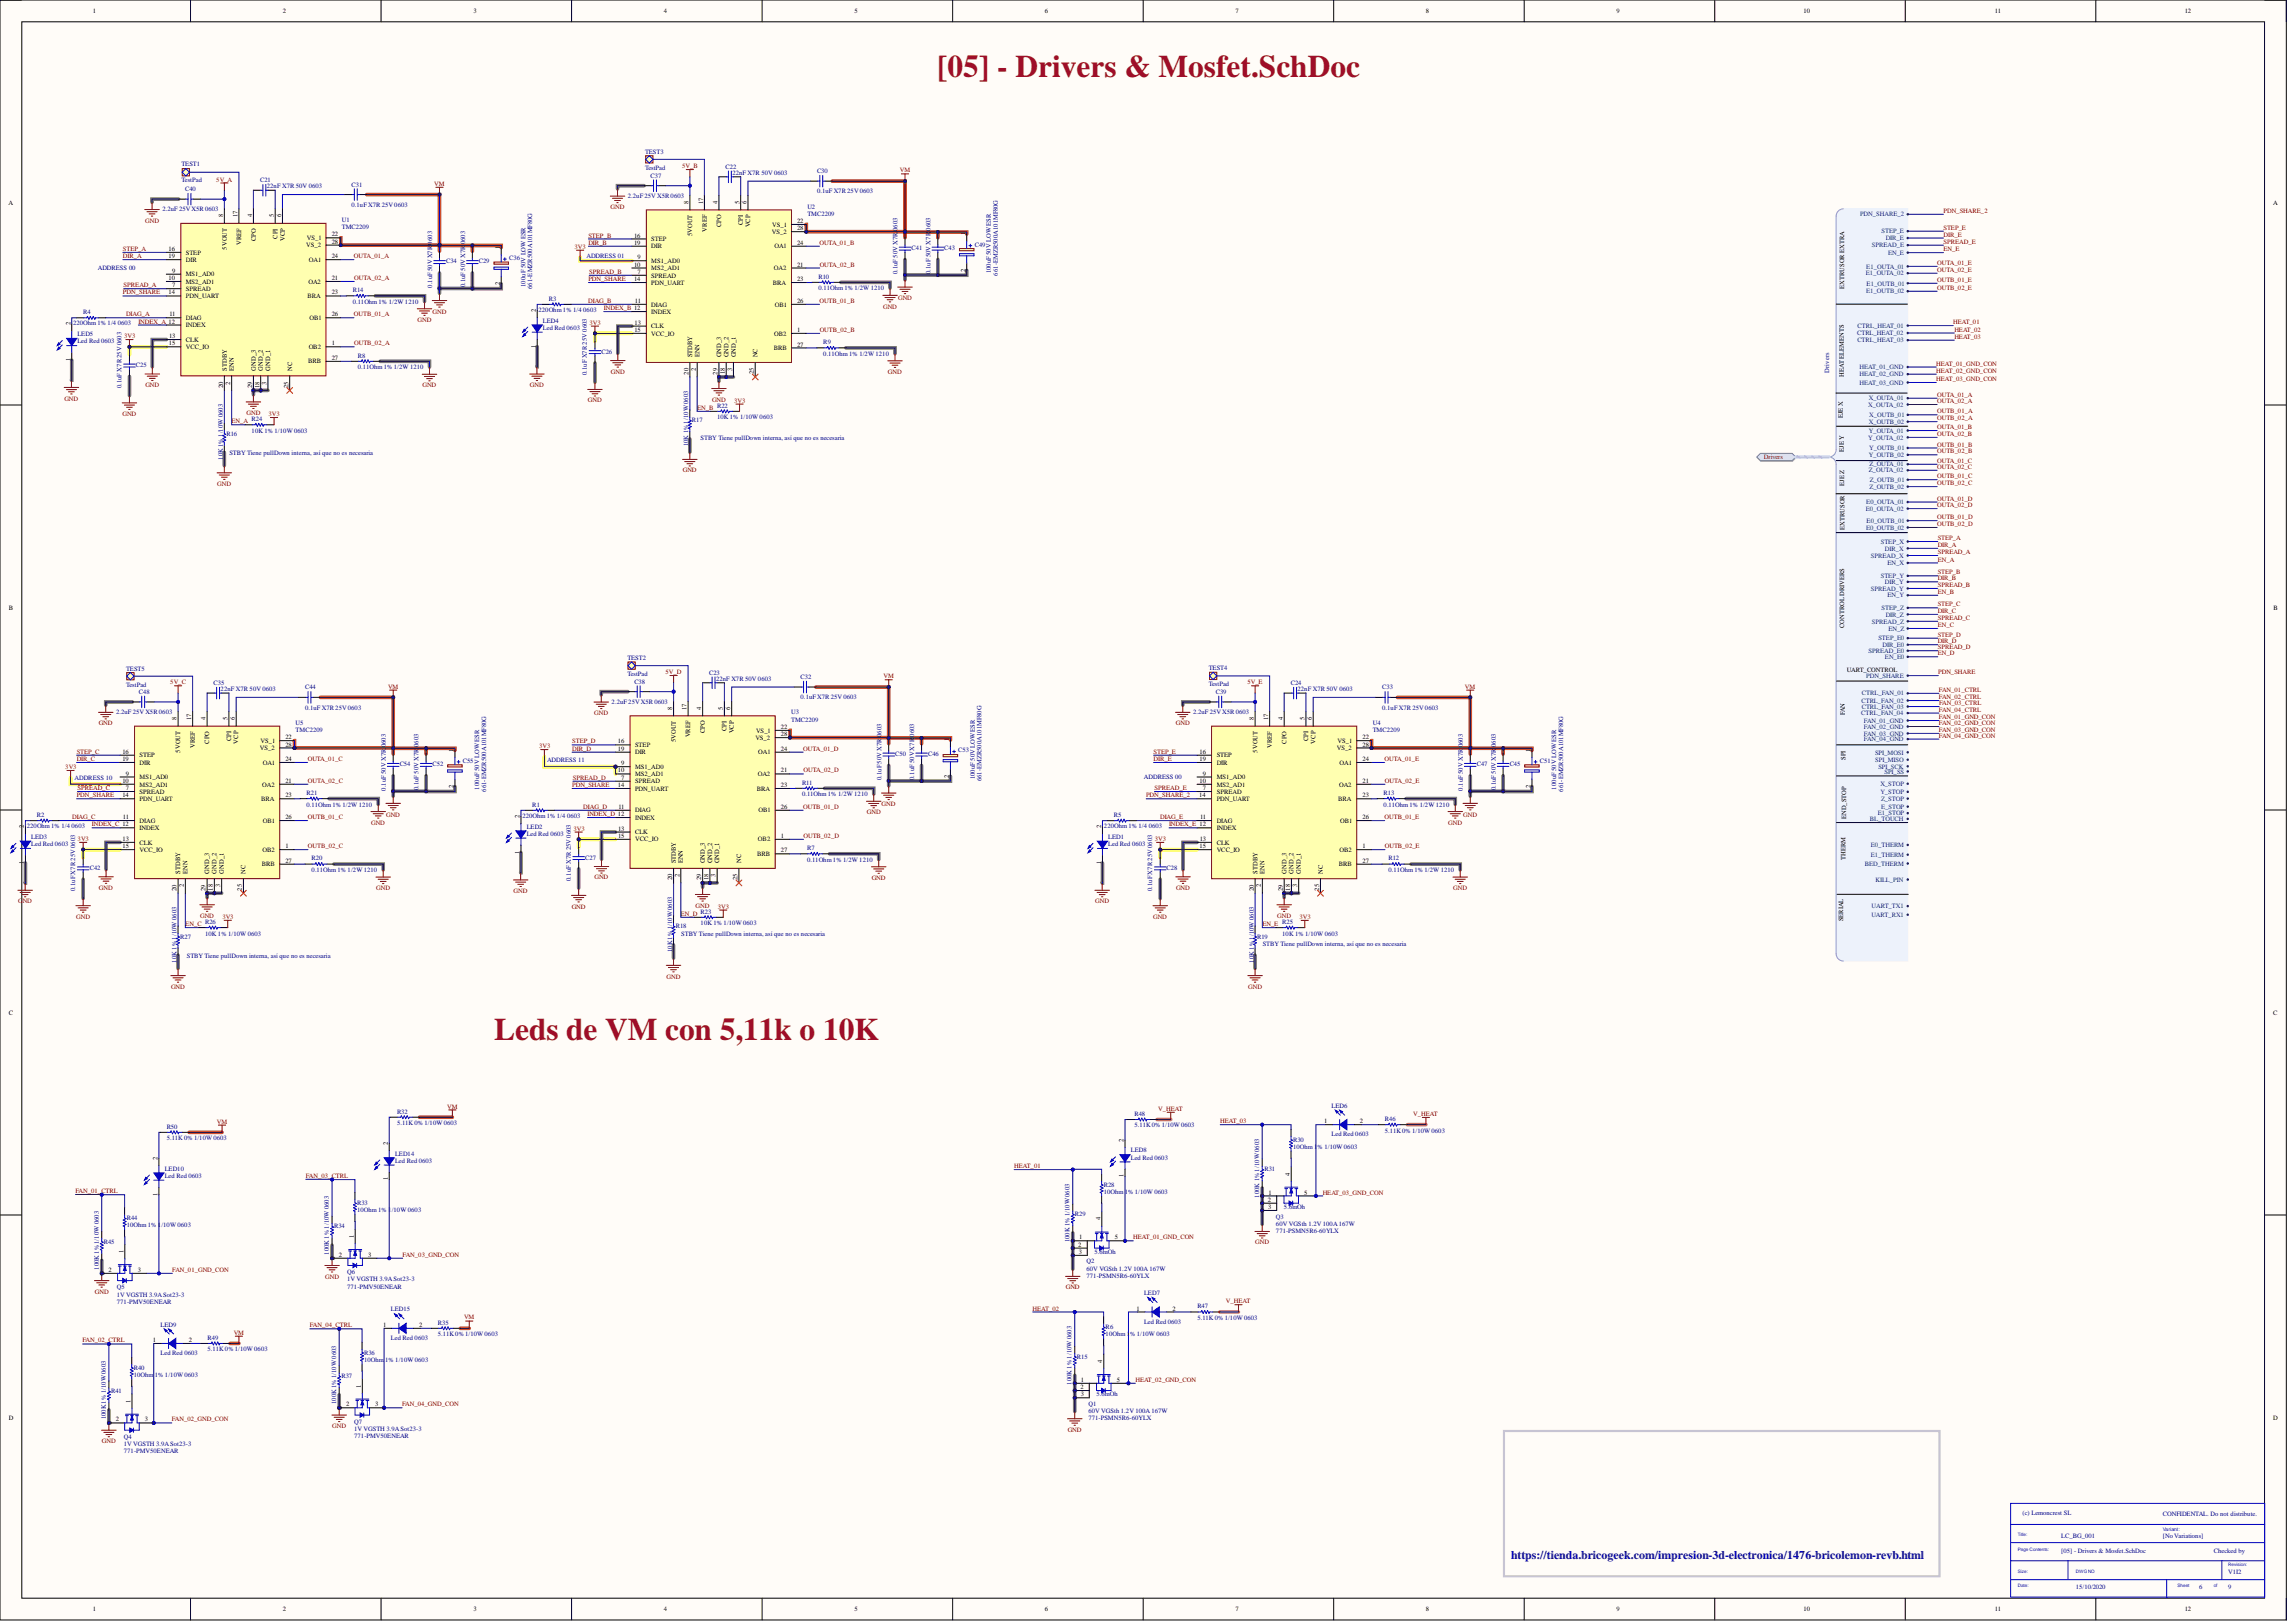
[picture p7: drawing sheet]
<svg xmlns="http://www.w3.org/2000/svg" width="800mm" height="567mm" viewBox="0 0 800 567" stroke-linecap="round" stroke-linejoin="round" font-family="sans-serif">
<defs><g id="words">
<g font-size="11" fill="#9e0e29">
<text x="327.2" y="26.8">[05] - Drivers &amp; Mosfet.SchDoc</text>
<text x="172.6" y="362.9">Leds de VM con 5,11k o 10K</text>
</g>
<text font-size="4.1" fill="#000080" x="527.7" y="544.3">https://tienda.bricogeek.com/impresion-3d-electronica/1476-bricolemon-revb.html</text>
<g font-size="2.3">
<text x="32.4" y="4.6">1</text>
<text x="98.8" y="4.6">2</text>
<text x="165.4" y="4.6">3</text>
<text x="231.9" y="4.6">4</text>
<text x="298.4" y="4.6">5</text>
<text x="364.9" y="4.6">6</text>
<text x="431.4" y="4.6">7</text>
<text x="498" y="4.6">8</text>
<text x="564.5" y="4.6">9</text>
<text x="629.9" y="4.6">10</text>
<text x="696.6" y="4.6">11</text>
<text x="763" y="4.6">12</text>
<text x="3" y="71.4">A</text>
<text x="240.5" y="71.3" transform="rotate(-90 240.5 71.3)">8</text>
<text x="245.5" y="71.3" transform="rotate(-90 245.5 71.3)">17</text>
<text x="250.6" y="71.3" transform="rotate(-90 250.6 71.3)">4</text>
<text x="258.2" y="71.3" transform="rotate(-90 258.2 71.3)">5</text>
<text x="260.7" y="71.3" transform="rotate(-90 260.7 71.3)">6</text>
<text x="793.8" y="71.4">A</text>
<text x="77.9" y="75.9" transform="rotate(-90 77.9 75.9)">8</text>
<text x="83" y="75.9" transform="rotate(-90 83 75.9)">17</text>
<text x="88" y="75.9" transform="rotate(-90 88 75.9)">4</text>
<text x="95.6" y="75.9" transform="rotate(-90 95.6 75.9)">5</text>
<text x="98.2" y="75.9" transform="rotate(-90 98.2 75.9)">6</text>
<text x="278.4" y="77.9">22</text>
<text x="96.9" y="83.3" transform="rotate(-90 96.9 83.3)">CPI</text>
<text x="107.1" y="83.8">VS_1</text>
<text x="115.8" y="82.5">22</text>
<text x="221.5" y="82.9">16</text>
<text x="241.7" y="82.5" transform="rotate(-90 241.7 82.5)">5VOUT</text>
<text x="246.8" y="80.8" transform="rotate(-90 246.8 80.8)">VREF</text>
<text x="251.9" y="79.4" transform="rotate(-90 251.9 79.4)">CPO</text>
<text x="259.5" y="78.5" transform="rotate(-90 259.5 78.5)">CPI</text>
<text x="262" y="79.4" transform="rotate(-90 262 79.4)">VCP</text>
<text x="269.5" y="81.7">VS_2</text>
<text x="269.7" y="79.1">VS_1</text>
<text x="278.4" y="80.4">28</text>
<text x="337.1" y="82.2" transform="rotate(-90 337.1 82.2)">1</text>
<text x="58.9" y="87.6">16</text>
<text x="64.9" y="88.8">STEP</text>
<text x="79.2" y="87.2" transform="rotate(-90 79.2 87.2)">5VOUT</text>
<text x="84.2" y="85.5" transform="rotate(-90 84.2 85.5)">VREF</text>
<text x="89.3" y="84.1" transform="rotate(-90 89.3 84.1)">CPO</text>
<text x="99.4" y="84.1" transform="rotate(-90 99.4 84.1)">VCP</text>
<text x="107" y="86.3">VS_2</text>
<text x="115.8" y="85">28</text>
<text x="174.6" y="86.9" transform="rotate(-90 174.6 86.9)">1</text>
<text x="221.5" y="85.5">19</text>
<text x="227.5" y="86.7">DIR</text>
<text x="227.5" y="84.2">STEP</text>
<text x="270.5" y="86.7">OA1</text>
<text x="278.4" y="85.5">24</text>
<text x="58.9" y="90.1">19</text>
<text x="60.1" y="95.2">9</text>
<text x="64.9" y="91.4">DIR</text>
<text x="107.9" y="91.4">OA1</text>
<text x="115.8" y="90.1">24</text>
<text x="221.5" y="93.1">10</text>
<text x="222.6" y="95.6">7</text>
<text x="222.6" y="90.5">9</text>
<text x="227.5" y="91.8">MS1_AD0</text>
<text x="227.5" y="94.3">MS2_AD1</text>
<text x="270.3" y="94.3">OA2</text>
<text x="278.4" y="93.1">21</text>
<text x="337.1" y="94.9" transform="rotate(-90 337.1 94.9)">2</text>
<text x="58.9" y="97.7">10</text>
<text x="60.1" y="100.3">7</text>
<text x="64.9" y="101.5">SPREAD</text>
<text x="64.9" y="96.5">MS1_AD0</text>
<text x="64.9" y="99">MS2_AD1</text>
<text x="107.7" y="99">OA2</text>
<text x="115.8" y="97.7">21</text>
<text x="174.6" y="99.6" transform="rotate(-90 174.6 99.6)">2</text>
<text x="221.5" y="98.1">14</text>
<text x="227.5" y="96.9">SPREAD</text>
<text x="227.5" y="99.4">PDN_UART</text>
<text x="270" y="99.4">BRA</text>
<text x="278.4" y="98.1">23</text>
<text x="644.1" y="100.9" transform="rotate(-90 644.1 100.9)">EXTRUSOR EXTRA</text>
<text x="58.9" y="102.8">14</text>
<text x="64.9" y="104.1">PDN_UART</text>
<text x="107.4" y="104.1">BRA</text>
<text x="115.8" y="102.8">23</text>
<text x="221.7" y="105.8">11</text>
<text x="227.5" y="107">DIAG</text>
<text x="270.6" y="107">OB1</text>
<text x="278.4" y="105.8">26</text>
<text x="24.6" y="113.5" transform="rotate(-90 24.6 113.5)">2</text>
<text x="59.1" y="110.4">11</text>
<text x="64.9" y="111.7">DIAG</text>
<text x="108.1" y="111.7">OB1</text>
<text x="115.8" y="110.4">26</text>
<text x="187.2" y="108.9" transform="rotate(-90 187.2 108.9)">2</text>
<text x="221.6" y="113.4">13</text>
<text x="227.5" y="109.6">INDEX</text>
<text x="59.1" y="118">13</text>
<text x="64.9" y="114.2">INDEX</text>
<text x="64.9" y="119.3">CLK</text>
<text x="221.5" y="115.9">15</text>
<text x="227.5" y="114.6">CLK</text>
<text x="227.5" y="117.2">VCC_IO</text>
<text x="270.4" y="117.2">OB2</text>
<text x="278.4" y="115.9">1</text>
<text x="59" y="120.5">15</text>
<text x="64.9" y="121.8">VCC_IO</text>
<text x="107.8" y="121.8">OB2</text>
<text x="115.8" y="120.5">1</text>
<text x="115.8" y="125.6">27</text>
<text x="187.2" y="121.4" transform="rotate(-90 187.2 121.4)">1</text>
<text x="241.7" y="124.8" transform="rotate(-90 241.7 124.8)">STDBY</text>
<text x="244.3" y="124.8" transform="rotate(-90 244.3 124.8)">ENN</text>
<text x="251.9" y="124.8" transform="rotate(-90 251.9 124.8)">GND_3</text>
<text x="254.4" y="124.8" transform="rotate(-90 254.4 124.8)">GND_2</text>
<text x="256.9" y="124.8" transform="rotate(-90 256.9 124.8)">GND_1</text>
<text x="264.5" y="124.8" transform="rotate(-90 264.5 124.8)">NC</text>
<text x="270.2" y="122.2">BRB</text>
<text x="278.4" y="121">27</text>
<text x="24.6" y="126" transform="rotate(-90 24.6 126)">1</text>
<text x="79.2" y="129.4" transform="rotate(-90 79.2 129.4)">STDBY</text>
<text x="81.7" y="129.4" transform="rotate(-90 81.7 129.4)">ENN</text>
<text x="89.3" y="129.4" transform="rotate(-90 89.3 129.4)">GND_3</text>
<text x="91.8" y="129.4" transform="rotate(-90 91.8 129.4)">GND_2</text>
<text x="94.4" y="129.4" transform="rotate(-90 94.4 129.4)">GND_1</text>
<text x="102" y="129.4" transform="rotate(-90 102 129.4)">NC</text>
<text x="107.6" y="126.9">BRB</text>
<text x="240.5" y="130.8" transform="rotate(-90 240.5 130.8)">20</text>
<text x="243" y="129.6" transform="rotate(-90 243 129.6)">2</text>
<text x="250.6" y="130.8" transform="rotate(-90 250.6 130.8)">29</text>
<text x="253.1" y="130.7" transform="rotate(-90 253.1 130.7)">18</text>
<text x="255.7" y="129.5" transform="rotate(-90 255.7 129.5)">3</text>
<text x="263.3" y="130.7" transform="rotate(-90 263.3 130.7)">25</text>
<text x="643.9" y="131.5" transform="rotate(-90 643.9 131.5)">HEATELEMENTS</text>
<text x="77.9" y="135.4" transform="rotate(-90 77.9 135.4)">20</text>
<text x="80.4" y="134.3" transform="rotate(-90 80.4 134.3)">2</text>
<text x="88" y="135.4" transform="rotate(-90 88 135.4)">29</text>
<text x="90.6" y="135.4" transform="rotate(-90 90.6 135.4)">18</text>
<text x="93.1" y="134.2" transform="rotate(-90 93.1 134.2)">3</text>
<text x="100.7" y="135.4" transform="rotate(-90 100.7 135.4)">25</text>
<text x="643.6" y="146" transform="rotate(-90 643.6 146)">EJE X</text>
<text x="643.9" y="157.7" transform="rotate(-90 643.9 157.7)">EJE Y</text>
<text x="644" y="169.7" transform="rotate(-90 644 169.7)">EJE Z</text>
<text x="644.2" y="185" transform="rotate(-90 644.2 185)">EXTRUSOR</text>
<text x="3.1" y="212.9">B</text>
<text x="794" y="212.9">B</text>
<text x="644.1" y="219.4" transform="rotate(-90 644.1 219.4)">CONTROLDRIVERS</text>
<text x="644.9" y="234.5">UART_CONTROL</text>
<text x="61.7" y="251.5" transform="rotate(-90 61.7 251.5)">8</text>
<text x="66.7" y="251.5" transform="rotate(-90 66.7 251.5)">17</text>
<text x="71.8" y="251.5" transform="rotate(-90 71.8 251.5)">4</text>
<text x="79.4" y="251.5" transform="rotate(-90 79.4 251.5)">5</text>
<text x="82" y="251.5" transform="rotate(-90 82 251.5)">6</text>
<text x="234.7" y="247.8" transform="rotate(-90 234.7 247.8)">8</text>
<text x="239.8" y="247.8" transform="rotate(-90 239.8 247.8)">17</text>
<text x="244.9" y="247.8" transform="rotate(-90 244.9 247.8)">4</text>
<text x="252.5" y="247.8" transform="rotate(-90 252.5 247.8)">5</text>
<text x="255" y="247.8" transform="rotate(-90 255 247.8)">6</text>
<text x="437.8" y="251.5" transform="rotate(-90 437.8 251.5)">8</text>
<text x="442.9" y="251.5" transform="rotate(-90 442.9 251.5)">17</text>
<text x="448" y="251.5" transform="rotate(-90 448 251.5)">4</text>
<text x="455.6" y="251.5" transform="rotate(-90 455.6 251.5)">5</text>
<text x="458.1" y="251.5" transform="rotate(-90 458.1 251.5)">6</text>
<text x="644.3" y="249.7" transform="rotate(-90 644.3 249.7)">FAN</text>
<text x="241.1" y="257.4" transform="rotate(-90 241.1 257.4)">VREF</text>
<text x="246.1" y="256" transform="rotate(-90 246.1 256)">CPO</text>
<text x="253.7" y="255.2" transform="rotate(-90 253.7 255.2)">CPI</text>
<text x="256.3" y="256" transform="rotate(-90 256.3 256)">VCP</text>
<text x="264" y="255.7">VS_1</text>
<text x="272.7" y="257">28</text>
<text x="272.7" y="254.4">22</text>
<text x="42.8" y="263.1">16</text>
<text x="62.9" y="262.7" transform="rotate(-90 62.9 262.7)">5VOUT</text>
<text x="68" y="261" transform="rotate(-90 68 261)">VREF</text>
<text x="73.1" y="259.6" transform="rotate(-90 73.1 259.6)">CPO</text>
<text x="80.7" y="258.8" transform="rotate(-90 80.7 258.8)">CPI</text>
<text x="83.2" y="259.6" transform="rotate(-90 83.2 259.6)">VCP</text>
<text x="90.7" y="261.9">VS_2</text>
<text x="91" y="259.3">VS_1</text>
<text x="99.7" y="260.6">28</text>
<text x="99.7" y="258.1">22</text>
<text x="158.3" y="262.4" transform="rotate(-90 158.3 262.4)">1</text>
<text x="215.8" y="262">19</text>
<text x="215.8" y="259.5">16</text>
<text x="221.8" y="263.3">DIR</text>
<text x="221.8" y="260.8">STEP</text>
<text x="236" y="259.1" transform="rotate(-90 236 259.1)">5VOUT</text>
<text x="263.8" y="258.2">VS_2</text>
<text x="264.8" y="263.3">OA1</text>
<text x="272.7" y="262">24</text>
<text x="331.4" y="258.8" transform="rotate(-90 331.4 258.8)">1</text>
<text x="418.9" y="263.1">16</text>
<text x="439.1" y="262.7" transform="rotate(-90 439.1 262.7)">5VOUT</text>
<text x="444.2" y="261" transform="rotate(-90 444.2 261)">VREF</text>
<text x="449.3" y="259.6" transform="rotate(-90 449.3 259.6)">CPO</text>
<text x="456.9" y="258.8" transform="rotate(-90 456.9 258.8)">CPI</text>
<text x="459.4" y="259.6" transform="rotate(-90 459.4 259.6)">VCP</text>
<text x="466.9" y="261.9">VS_2</text>
<text x="467.1" y="259.3">VS_1</text>
<text x="475.9" y="260.6">28</text>
<text x="475.9" y="258.1">22</text>
<text x="534.5" y="262.4" transform="rotate(-90 534.5 262.4)">1</text>
<text x="42.8" y="265.7">19</text>
<text x="48.8" y="267">DIR</text>
<text x="48.8" y="264.4">STEP</text>
<text x="91.8" y="267">OA1</text>
<text x="99.7" y="265.7">24</text>
<text x="215.8" y="269.7">10</text>
<text x="217" y="267.1">9</text>
<text x="221.8" y="268.4">MS1_AD0</text>
<text x="272.7" y="269.7">21</text>
<text x="418.9" y="265.7">19</text>
<text x="424.9" y="267">DIR</text>
<text x="424.9" y="264.4">STEP</text>
<text x="467.8" y="267">OA1</text>
<text x="475.9" y="265.7">24</text>
<text x="644.5" y="265.3" transform="rotate(-90 644.5 265.3)">SPI</text>
<text x="42.8" y="273.3">10</text>
<text x="43.9" y="275.8">7</text>
<text x="43.9" y="270.8">9</text>
<text x="48.8" y="272">MS1_AD0</text>
<text x="48.8" y="274.6">MS2_AD1</text>
<text x="91.6" y="274.6">OA2</text>
<text x="99.7" y="273.3">21</text>
<text x="158.3" y="275.1" transform="rotate(-90 158.3 275.1)">2</text>
<text x="215.8" y="274.7">14</text>
<text x="217" y="272.2">7</text>
<text x="221.8" y="273.5">SPREAD</text>
<text x="221.8" y="270.9">MS2_AD1</text>
<text x="221.8" y="276">PDN_UART</text>
<text x="264.3" y="276">BRA</text>
<text x="264.6" y="270.9">OA2</text>
<text x="272.7" y="274.7">23</text>
<text x="331.4" y="271.5" transform="rotate(-90 331.4 271.5)">2</text>
<text x="418.9" y="273.3">10</text>
<text x="420" y="275.8">7</text>
<text x="420" y="270.8">9</text>
<text x="424.9" y="272">MS1_AD0</text>
<text x="424.9" y="274.6">MS2_AD1</text>
<text x="467.7" y="274.6">OA2</text>
<text x="475.9" y="273.3">21</text>
<text x="534.5" y="275.1" transform="rotate(-90 534.5 275.1)">2</text>
<text x="42.8" y="278.4">14</text>
<text x="48.8" y="277.1">SPREAD</text>
<text x="48.8" y="279.6">PDN_UART</text>
<text x="91.3" y="279.6">BRA</text>
<text x="99.7" y="278.4">23</text>
<text x="418.8" y="278.4">14</text>
<text x="424.9" y="277.1">SPREAD</text>
<text x="424.9" y="279.6">PDN_UART</text>
<text x="467.3" y="279.6">BRA</text>
<text x="475.9" y="278.4">23</text>
<text x="42.9" y="286">11</text>
<text x="48.8" y="287.2">DIAG</text>
<text x="91.8" y="287.2">OB1</text>
<text x="99.7" y="286">26</text>
<text x="181.4" y="285.5" transform="rotate(-90 181.4 285.5)">2</text>
<text x="216" y="282.3">11</text>
<text x="221.8" y="283.6">DIAG</text>
<text x="221.8" y="286.1">INDEX</text>
<text x="264.9" y="283.6">OB1</text>
<text x="272.7" y="282.3">26</text>
<text x="419.1" y="286">11</text>
<text x="424.9" y="287.2">DIAG</text>
<text x="468" y="287.2">OB1</text>
<text x="475.9" y="286">26</text>
<text x="644.8" y="286.1" transform="rotate(-90 644.8 286.1)">END_STOP</text>
<text x="8.4" y="289.1" transform="rotate(-90 8.4 289.1)">2</text>
<text x="42.8" y="293.6">13</text>
<text x="48.8" y="289.8">INDEX</text>
<text x="215.9" y="289.9">13</text>
<text x="215.9" y="292.5">15</text>
<text x="221.8" y="291.2">CLK</text>
<text x="221.8" y="293.7">VCC_IO</text>
<text x="264.7" y="293.7">OB2</text>
<text x="272.7" y="292.5">1</text>
<text x="384.5" y="289.1" transform="rotate(-90 384.5 289.1)">2</text>
<text x="419" y="293.6">13</text>
<text x="424.9" y="289.8">INDEX</text>
<text x="42.8" y="296.1">15</text>
<text x="48.8" y="294.8">CLK</text>
<text x="48.8" y="297.4">VCC_IO</text>
<text x="91.7" y="297.4">OB2</text>
<text x="99.7" y="296.1">1</text>
<text x="181.4" y="298" transform="rotate(-90 181.4 298)">1</text>
<text x="264.5" y="298.8">BRB</text>
<text x="272.7" y="297.6">27</text>
<text x="418.9" y="296.1">15</text>
<text x="424.9" y="294.8">CLK</text>
<text x="424.9" y="297.4">VCC_IO</text>
<text x="467.8" y="297.4">OB2</text>
<text x="475.9" y="296.1">1</text>
<text x="8.4" y="301.6" transform="rotate(-90 8.4 301.6)">1</text>
<text x="62.9" y="305" transform="rotate(-90 62.9 305)">STDBY</text>
<text x="65.5" y="305" transform="rotate(-90 65.5 305)">ENN</text>
<text x="73.1" y="305" transform="rotate(-90 73.1 305)">GND_3</text>
<text x="75.6" y="305" transform="rotate(-90 75.6 305)">GND_2</text>
<text x="78.2" y="305" transform="rotate(-90 78.2 305)">GND_1</text>
<text x="85.8" y="305" transform="rotate(-90 85.8 305)">NC</text>
<text x="91.4" y="302.5">BRB</text>
<text x="99.7" y="301.2">27</text>
<text x="236" y="301.4" transform="rotate(-90 236 301.4)">STDBY</text>
<text x="238.5" y="301.4" transform="rotate(-90 238.5 301.4)">ENN</text>
<text x="246.1" y="301.4" transform="rotate(-90 246.1 301.4)">GND_3</text>
<text x="248.7" y="301.4" transform="rotate(-90 248.7 301.4)">GND_2</text>
<text x="251.2" y="301.4" transform="rotate(-90 251.2 301.4)">GND_1</text>
<text x="258.8" y="301.4" transform="rotate(-90 258.8 301.4)">NC</text>
<text x="384.5" y="301.6" transform="rotate(-90 384.5 301.6)">1</text>
<text x="439.1" y="305" transform="rotate(-90 439.1 305)">STDBY</text>
<text x="441.6" y="305" transform="rotate(-90 441.6 305)">ENN</text>
<text x="449.3" y="305" transform="rotate(-90 449.3 305)">GND_3</text>
<text x="451.8" y="305" transform="rotate(-90 451.8 305)">GND_2</text>
<text x="454.3" y="305" transform="rotate(-90 454.3 305)">GND_1</text>
<text x="461.9" y="305" transform="rotate(-90 461.9 305)">NC</text>
<text x="467.6" y="302.5">BRB</text>
<text x="475.9" y="301.2">27</text>
<text x="644.5" y="300.3" transform="rotate(-90 644.5 300.3)">THERM</text>
<text x="61.7" y="311" transform="rotate(-90 61.7 311)">20</text>
<text x="64.2" y="309.8" transform="rotate(-90 64.2 309.8)">2</text>
<text x="71.8" y="311" transform="rotate(-90 71.8 311)">29</text>
<text x="74.4" y="310.9" transform="rotate(-90 74.4 310.9)">18</text>
<text x="76.9" y="309.7" transform="rotate(-90 76.9 309.7)">3</text>
<text x="84.5" y="310.9" transform="rotate(-90 84.5 310.9)">25</text>
<text x="234.7" y="307.4" transform="rotate(-90 234.7 307.4)">20</text>
<text x="237.3" y="306.2" transform="rotate(-90 237.3 306.2)">2</text>
<text x="244.9" y="307.4" transform="rotate(-90 244.9 307.4)">29</text>
<text x="247.4" y="307.4" transform="rotate(-90 247.4 307.4)">18</text>
<text x="249.9" y="306.1" transform="rotate(-90 249.9 306.1)">3</text>
<text x="257.5" y="307.3" transform="rotate(-90 257.5 307.3)">25</text>
<text x="437.8" y="311" transform="rotate(-90 437.8 311)">20</text>
<text x="440.4" y="309.8" transform="rotate(-90 440.4 309.8)">2</text>
<text x="448" y="311" transform="rotate(-90 448 311)">29</text>
<text x="450.5" y="310.9" transform="rotate(-90 450.5 310.9)">18</text>
<text x="453.1" y="309.7" transform="rotate(-90 453.1 309.7)">3</text>
<text x="460.7" y="310.9" transform="rotate(-90 460.7 310.9)">25</text>
<text x="643.7" y="321.6" transform="rotate(-90 643.7 321.6)">SERIAL</text>
<text x="3" y="354.2">C</text>
<text x="793.9" y="354.2">C</text>
<text x="462.4" y="392.1">1</text>
<text x="474.9" y="392.1">2</text>
<text x="135.4" y="399.6" transform="rotate(-90 135.4 399.6)">2</text>
<text x="392.4" y="398.5" transform="rotate(-90 392.4 398.5)">2</text>
<text x="55" y="404.9" transform="rotate(-90 55 404.9)">2</text>
<text x="135.4" y="412.1" transform="rotate(-90 135.4 412.1)">1</text>
<text x="392.4" y="411" transform="rotate(-90 392.4 411)">1</text>
<text x="450.4" y="410.4" transform="rotate(-90 450.4 410.4)">4</text>
<text x="55" y="417.4" transform="rotate(-90 55 417.4)">1</text>
<text x="442.7" y="419.5">2</text>
<text x="443" y="417">1</text>
<text x="455.5" y="417">5</text>
<text x="442.9" y="422.1">3</text>
<text x="384.3" y="426" transform="rotate(-90 384.3 426)">4</text>
<text x="43.1" y="437.4" transform="rotate(-90 43.1 437.4)">1</text>
<text x="123.5" y="432.1" transform="rotate(-90 123.5 432.1)">1</text>
<text x="376.6" y="435.2">2</text>
<text x="376.8" y="437.7">3</text>
<text x="376.8" y="432.6">1</text>
<text x="389.3" y="432.6">5</text>
<text x="118.4" y="438.7">2</text>
<text x="128.6" y="438.7">3</text>
<text x="37.9" y="444">2</text>
<text x="48.2" y="444">3</text>
<text x="397" y="457.5">1</text>
<text x="409.5" y="457.5">2</text>
<text x="133.8" y="463.1">1</text>
<text x="146.4" y="463.1">2</text>
<text x="53.4" y="468.5">1</text>
<text x="66" y="468.5">2</text>
<text x="385" y="475.7" transform="rotate(-90 385 475.7)">4</text>
<text x="126.1" y="484.4" transform="rotate(-90 126.1 484.4)">1</text>
<text x="377.3" y="484.9">2</text>
<text x="377.5" y="482.3">1</text>
<text x="390" y="482.3">5</text>
<text x="45.6" y="489.6" transform="rotate(-90 45.6 489.6)">1</text>
<text x="120.9" y="491">2</text>
<text x="131" y="491">3</text>
<text x="377.4" y="487.4">3</text>
<text x="3" y="495.6">D</text>
<text x="40.5" y="496.2">2</text>
<text x="50.6" y="496.2">3</text>
<text x="793.9" y="495.6">D</text>
<text x="32.4" y="562.5">1</text>
<text x="98.8" y="562.5">2</text>
<text x="165.4" y="562.5">3</text>
<text x="231.9" y="562.5">4</text>
<text x="298.4" y="562.5">5</text>
<text x="364.9" y="562.5">6</text>
<text x="431.4" y="562.5">7</text>
<text x="498" y="562.5">8</text>
<text x="564.5" y="562.5">9</text>
<text x="629.9" y="562.5">10</text>
<text x="696.6" y="562.5">11</text>
<text x="763" y="562.5">12</text>
</g>
<g font-size="2.3" fill="#000080">
<text x="225.3" y="53.6">TEST3</text>
<text x="63.4" y="58.1">TEST1</text>
<text x="225.3" y="59.2">TestPad</text>
<text x="253.4" y="58.9">C22</text>
<text x="63.4" y="63.7">TestPad</text>
<text x="90.8" y="63.7">C21</text>
<text x="93.2" y="65.7">22nF X7R 50V 0603</text>
<text x="122.8" y="65.2">C31</text>
<text x="227.2" y="62">C37</text>
<text x="255.8" y="61">22nF X7R 50V 0603</text>
<text x="285.3" y="60.4">C30</text>
<text x="64.6" y="66.7">C40</text>
<text x="219.3" y="69">2.2uF 25VX5R 0603</text>
<text x="285.3" y="67.5">0.1uF X7R 25V0603</text>
<text x="56.7" y="73.7">2.2uF 25VX5R 0603</text>
<text x="119.4" y="77.4">U1</text>
<text x="122.8" y="72.3">0.1uF X7R 25V0603</text>
<text x="282" y="72.8">U2</text>
<text x="282" y="75.3">TMC2209</text>
<text x="119.4" y="80">TMC2209</text>
<text x="313.5" y="80.7" transform="rotate(-90 313.5 80.7)">0603</text>
<text x="325" y="80.6" transform="rotate(-90 325 80.6)">0603</text>
<text x="150.9" y="85.4" transform="rotate(-90 150.9 85.4)">0603</text>
<text x="162.4" y="85.3" transform="rotate(-90 162.4 85.3)">0603</text>
<text x="318.4" y="87.3">C41</text>
<text x="329.8" y="87.3">C43</text>
<text x="340.4" y="86.1">C49</text>
<text x="34.1" y="94.2">ADDRESS 00</text>
<text x="155.8" y="92">C34</text>
<text x="167.2" y="92">C29</text>
<text x="177.9" y="90.7">C36</text>
<text x="204.8" y="90.1">ADDRESS 01</text>
<text x="313.5" y="95.8" transform="rotate(-90 313.5 95.8)">0.1uF 50V X7R</text>
<text x="325" y="95.7" transform="rotate(-90 325 95.7)">0.1uF 50V X7R</text>
<text x="346.1" y="95.4" transform="rotate(-90 346.1 95.4)">100uF 50V LOWESR</text>
<text x="150.9" y="100.4" transform="rotate(-90 150.9 100.4)">0.1uF50V X7R</text>
<text x="162.4" y="100.3" transform="rotate(-90 162.4 100.3)">0.1uF 50VX7R</text>
<text x="183.5" y="100.2" transform="rotate(-90 183.5 100.2)">100uF 50V LOW ESR</text>
<text x="185.9" y="100.8" transform="rotate(-90 185.9 100.8)">661-EMZR500A101MF80G</text>
<text x="285.8" y="97.3">R10</text>
<text x="285.8" y="101.4">0.11Ohm 1% 1/2W 1210</text>
<text x="348.5" y="96.2" transform="rotate(-90 348.5 96.2)">661-EMZR500A101MF80G</text>
<text x="123.2" y="102">R14</text>
<text x="123.2" y="106.1">0.11Ohm 1% 1/2W 1210</text>
<text x="191.6" y="105">R3</text>
<text x="25.5" y="113.4">220Ohm 1% 1/4</text>
<text x="29.1" y="109.7">R4</text>
<text x="41.1" y="113.4">0603</text>
<text x="188.1" y="108.8">220Ohm 1% 1/4</text>
<text x="189.6" y="112.7">LED4</text>
<text x="203.7" y="108.8">0603</text>
<text x="27" y="117.3">LED5</text>
<text x="27" y="119.9">Led Red 0603</text>
<text x="189.6" y="115.2">Led Red 0603</text>
<text x="125" y="124.9">R8</text>
<text x="210.1" y="123.4">C26</text>
<text x="287.5" y="120.2">R9</text>
<text x="287.5" y="124.3">0.11Ohm 1% 1/2W 1210</text>
<text x="47.5" y="128.2">C25</text>
<text x="125" y="128.9">0.11Ohm 1% 1/2W 1210</text>
<text x="205" y="130.9" transform="rotate(-90 205 130.9)">0.1uF X7R 25V 0603</text>
<text x="638.8" y="130.1" transform="rotate(-90 638.8 130.1)">Drivers</text>
<text x="42.4" y="135.6" transform="rotate(-90 42.4 135.6)">0.1uF X7R25V 0603</text>
<text x="250.4" y="142.4">R22</text>
<text x="87.9" y="147">R24</text>
<text x="241.7" y="147.4">R17</text>
<text x="250.4" y="146.4">10K 1% 1/10W 0603</text>
<text x="79.1" y="152.1">R16</text>
<text x="87.9" y="151.1">10K 1% 1/10W 0603</text>
<text x="240.4" y="155.8" transform="rotate(-90 240.4 155.8)">10K 1%1/10W 0603</text>
<text x="244.7" y="153.8">STBY Tiene pullDown interna, así que no es necesaria</text>
<text x="77.8" y="160.4" transform="rotate(-90 77.8 160.4)">10K1% 1/10W0603</text>
<text x="80.1" y="158.8">STBY Tiene pullDown interna, así que no es necesaria</text>
<text x="219.1" y="230.3">TEST2</text>
<text x="422.1" y="233.9">TEST4</text>
<text x="44" y="234.1">TEST5</text>
<text x="44" y="239.6">TestPad</text>
<text x="74.6" y="239.1">C35</text>
<text x="219.1" y="235.9">TestPad</text>
<text x="221.5" y="238.6">C38</text>
<text x="247.7" y="235.6">C23</text>
<text x="250.1" y="237.6">22nF X7R 50V 0603</text>
<text x="279.6" y="237">C32</text>
<text x="422.1" y="239.5">TestPad</text>
<text x="450.8" y="239.1">C24</text>
<text x="48.5" y="242.3">C48</text>
<text x="77.1" y="241.3">22nF X7R 50V 0603</text>
<text x="106.5" y="240.7">C44</text>
<text x="213.6" y="245.6">2.2uF 25VX5R 0603</text>
<text x="279.6" y="244.1">0.1uF X7R 25V0603</text>
<text x="424.6" y="242.3">C39</text>
<text x="453.1" y="241.3">22nF X7R 50V 0603</text>
<text x="482.7" y="240.7">C33</text>
<text x="40.6" y="249.2">2.2uF 25VX5R 0603</text>
<text x="106.5" y="247.8">0.1uF X7R 25V0603</text>
<text x="276.3" y="249.4">U3</text>
<text x="276.3" y="251.9">TMC2209</text>
<text x="416.6" y="249.2">2.2uF 25VX5R 0603</text>
<text x="482.7" y="247.8">0.1uF X7R 25V0603</text>
<text x="103.3" y="253">U5</text>
<text x="103.3" y="255.5">TMC2209</text>
<text x="307.8" y="257.3" transform="rotate(-90 307.8 257.3)">0603</text>
<text x="319.2" y="257.2" transform="rotate(-90 319.2 257.2)">0603</text>
<text x="479.4" y="253">U4</text>
<text x="479.4" y="255.5">TMC2209</text>
<text x="134.8" y="260.9" transform="rotate(-90 134.8 260.9)">0603</text>
<text x="146.2" y="260.8" transform="rotate(-90 146.2 260.8)">0603</text>
<text x="312.6" y="263.9">C50</text>
<text x="324.1" y="263.9">C46</text>
<text x="334.7" y="262.6">C53</text>
<text x="510.8" y="260.9" transform="rotate(-90 510.8 260.9)">0603</text>
<text x="522.3" y="260.8" transform="rotate(-90 522.3 260.8)">0603</text>
<text x="139.6" y="267.5">C54</text>
<text x="151.1" y="267.5">C52</text>
<text x="161.6" y="266.2">C55</text>
<text x="191" y="266.1">ADDRESS 11</text>
<text x="515.7" y="267.5">C47</text>
<text x="527.2" y="267.5">C45</text>
<text x="537.8" y="266.2">C51</text>
<text x="26" y="272.3">ADDRESS 10</text>
<text x="134.8" y="276" transform="rotate(-90 134.8 276)">0.1uF 50V X7R</text>
<text x="146.2" y="275.9" transform="rotate(-90 146.2 275.9)">0.1uF 50V X7R</text>
<text x="167.4" y="275.7" transform="rotate(-90 167.4 275.7)">100uF 50V LOWESR</text>
<text x="280.1" y="274">R11</text>
<text x="307.8" y="272.4" transform="rotate(-90 307.8 272.4)">0.1uF50V X7R</text>
<text x="319.2" y="272.3" transform="rotate(-90 319.2 272.3)">0.1uF 50VX7R</text>
<text x="340.4" y="272.1" transform="rotate(-90 340.4 272.1)">100uF 50V LOW ESR</text>
<text x="342.8" y="272.8" transform="rotate(-90 342.8 272.8)">661-EMZR500A101MF80G</text>
<text x="399.5" y="271.8">ADDRESS 00</text>
<text x="510.8" y="276" transform="rotate(-90 510.8 276)">0.1uF 50V X7R</text>
<text x="522.3" y="275.9" transform="rotate(-90 522.3 275.9)">0.1uF 50V X7R</text>
<text x="543.5" y="275.7" transform="rotate(-90 543.5 275.7)">100uF 50V LOWESR</text>
<text x="107.1" y="277.5">R21</text>
<text x="107.1" y="281.6">0.11Ohm 1% 1/2W 1210</text>
<text x="169.7" y="276.4" transform="rotate(-90 169.7 276.4)">661-EMZR500A101MF80G</text>
<text x="185.9" y="281.6">R1</text>
<text x="280.1" y="278">0.11Ohm 1% 1/2W 1210</text>
<text x="483.2" y="277.5">R13</text>
<text x="483.2" y="281.6">0.11Ohm 1% 1/2W 1210</text>
<text x="545.9" y="276.4" transform="rotate(-90 545.9 276.4)">661-EMZR500A101MF80G</text>
<text x="12.8" y="285.2">R2</text>
<text x="182.4" y="285.4">220Ohm 1% 1/4</text>
<text x="198" y="285.4">0603</text>
<text x="389" y="285.2">R5</text>
<text x="9.4" y="288.9">220Ohm 1% 1/4</text>
<text x="10.9" y="292.9">LED3</text>
<text x="25" y="288.9">0603</text>
<text x="183.9" y="289.3">LED2</text>
<text x="183.9" y="291.8">Led Red 0603</text>
<text x="385.5" y="288.9">220Ohm 1% 1/4</text>
<text x="387.1" y="292.9">LED1</text>
<text x="401.2" y="288.9">0603</text>
<text x="10.9" y="295.4">Led Red 0603</text>
<text x="281.9" y="296.8">R7</text>
<text x="387.1" y="295.4">Led Red 0603</text>
<text x="31.3" y="303.6">C42</text>
<text x="108.8" y="300.3">R20</text>
<text x="108.8" y="304.4">0.11Ohm 1% 1/2W 1210</text>
<text x="204.4" y="300.1">C27</text>
<text x="281.9" y="300.8">0.11Ohm 1% 1/2W 1210</text>
<text x="407.4" y="303.6">C28</text>
<text x="484.9" y="300.3">R12</text>
<text x="484.9" y="304.4">0.11Ohm 1% 1/2W 1210</text>
<text x="26.3" y="311.2" transform="rotate(-90 26.3 311.2)">0.1uF X7R 25V 0603</text>
<text x="199.3" y="307.5" transform="rotate(-90 199.3 307.5)">0.1uF X7R 25V0603</text>
<text x="402.4" y="311.2" transform="rotate(-90 402.4 311.2)">0.1uF X7R 25V 0603</text>
<text x="71.7" y="322.6">R26</text>
<text x="244.7" y="318.9">R23</text>
<text x="244.7" y="323">10K 1% 1/10W 0603</text>
<text x="447.8" y="322.6">R25</text>
<text x="62.9" y="327.6">R27</text>
<text x="71.7" y="326.6">10K 1% 1/10W 0603</text>
<text x="236" y="324">R18</text>
<text x="237.9" y="326.6">STBY Tiene pullDown interna, así que no es necesaria</text>
<text x="439" y="327.6">R19</text>
<text x="447.8" y="326.6">10K 1% 1/10W 0603</text>
<text x="65.2" y="334.5">STBY Tiene pullDown interna, así que no es necesaria</text>
<text x="234.7" y="332.4" transform="rotate(-90 234.7 332.4)">10K1% 1/10W0603</text>
<text x="441" y="330.2">STBY Tiene pullDown interna, así que no es necesaria</text>
<text x="61.7" y="336" transform="rotate(-90 61.7 336)">10K 1%1/10W 0603</text>
<text x="437.8" y="336" transform="rotate(-90 437.8 336)">10K 1%1/10W 0603</text>
<text x="138.7" y="388.8">R32</text>
<text x="396.2" y="389.5">R48</text>
<text x="465.1" y="386.7">LED6</text>
<text x="58.2" y="394">R50</text>
<text x="138.7" y="392.8">5.11K0%1/10W0603</text>
<text x="396.2" y="393.6">5.11K0%1/10W0603</text>
<text x="483.6" y="391.3">R46</text>
<text x="483.6" y="395.4">5.11K0%1/10W0603</text>
<text x="58.2" y="398.1">5.11K0%1/10W0603</text>
<text x="451.6" y="398.6">R30</text>
<text x="451.6" y="401.1">10Ohm 1</text>
<text x="460.1" y="401.1">% 1/10W 0603</text>
<text x="465.1" y="396.6">Led Red 0603</text>
<text x="138" y="403.4">LED14</text>
<text x="138" y="405.9">Led Red 0603</text>
<text x="394.9" y="402.3">LED8</text>
<text x="394.9" y="404.8">Led Red 0603</text>
<text x="57.5" y="408.7">LED10</text>
<text x="57.5" y="411.2">Led Red 0603</text>
<text x="441.6" y="408.9">R31</text>
<text x="385.5" y="414.2">R28</text>
<text x="385.5" y="416.7">10Ohm 1% 1/10W 0603</text>
<text x="439.7" y="418.1" transform="rotate(-90 439.7 418.1)">100K 1%1/10W 0603</text>
<text x="44.3" y="425.9">R44</text>
<text x="124.7" y="420.6">R33</text>
<text x="124.7" y="423.2">10Ohm 1% 1/10W 0603</text>
<text x="375.4" y="424.6">R29</text>
<text x="445.6" y="425.4">Q3</text>
<text x="448.4" y="422.1">5.6mOh</text>
<text x="44.3" y="428.4">10Ohm 1% 1/10W 0603</text>
<text x="116.7" y="428.8">R34</text>
<text x="445.6" y="430.4">771-PSMN5R6-60YLX</text>
<text x="445.6" y="427.9">60V VGSth 1.2V 100A167W</text>
<text x="36.2" y="434.2">R45</text>
<text x="373.5" y="433.7" transform="rotate(-90 373.5 433.7)">100K1% 1/10W0603</text>
<text x="382.2" y="437.7">5.6mOh</text>
<text x="34.5" y="443.3" transform="rotate(-90 34.5 443.3)">100K1%1/10W 0603</text>
<text x="114.8" y="438" transform="rotate(-90 114.8 438)">100K 1%1/10W0603</text>
<text x="379.5" y="441">Q2</text>
<text x="379.5" y="443.5">60V VGSth 1.2V 100A167W</text>
<text x="121.2" y="449.9">771-PMV50ENEAR</text>
<text x="121.2" y="444.8">Q6</text>
<text x="121.2" y="447.3">1V VGSTH 3.9ASot23-3</text>
<text x="379.5" y="446.1">771-PSMN5R6-60YLX</text>
<text x="40.8" y="455.2">771-PMV50ENEAR</text>
<text x="40.8" y="450.1">Q5</text>
<text x="40.8" y="452.7">1V VGSTH 3.9ASot23-3</text>
<text x="399.6" y="452.2">LED7</text>
<text x="136.5" y="457.8">LED15</text>
<text x="418.2" y="456.7">R47</text>
<text x="418.2" y="460.8">5.11K0%1/10W0603</text>
<text x="56.1" y="463.1">LED9</text>
<text x="72.5" y="467.7">R49</text>
<text x="136.5" y="467.7">Led Red 0603</text>
<text x="152.9" y="462.4">R35</text>
<text x="152.9" y="466.4">5.11K0%1/10W0603</text>
<text x="386.1" y="463.9">R6</text>
<text x="386.1" y="466.4">10Ohm 1</text>
<text x="394.7" y="466.4">% 1/10W 0603</text>
<text x="399.6" y="462">Led Red 0603</text>
<text x="56.1" y="473">Led Red 0603</text>
<text x="72.5" y="471.8">5.11K0%1/10W0603</text>
<text x="127.2" y="472.9">R36</text>
<text x="46.7" y="478.1">R40</text>
<text x="127.2" y="475.4">10Ohm</text>
<text x="134.5" y="475.4">1% 1/10W 0603</text>
<text x="376.1" y="474.3">R15</text>
<text x="46.7" y="480.6">10Ohm</text>
<text x="54.1" y="480.6">1% 1/10W 0603</text>
<text x="119.2" y="481.1">R37</text>
<text x="374.2" y="483.4" transform="rotate(-90 374.2 483.4)">100K1% 1/10W0603</text>
<text x="38.8" y="486.4">R41</text>
<text x="117.4" y="490.2" transform="rotate(-90 117.4 490.2)">100K1%1/10W 0603</text>
<text x="380.1" y="490.7">Q1</text>
<text x="382.9" y="487.4">5.6mOh</text>
<text x="36.9" y="495.5" transform="rotate(-90 36.9 495.5)">100K1% 1/10W0603</text>
<text x="123.7" y="497">Q7</text>
<text x="380.1" y="495.8">771-PSMN5R6-60YLX</text>
<text x="380.1" y="493.2">60V VGSth 1.2V 100A167W</text>
<text x="43.3" y="502.3">Q4</text>
<text x="123.7" y="502.1">771-PMV50ENEAR</text>
<text x="123.7" y="499.6">1V VGSTH 3.9ASot23-3</text>
<text x="43.3" y="507.4">771-PMV50ENEAR</text>
<text x="43.3" y="504.8">1V VGSTH 3.9ASot23-3</text>
<text x="706.4" y="528.7">(c) Lemoncrest SL</text>
<text x="755.4" y="529.3">CONFIDENTAL. Do not distribute.</text>
<text x="719.9" y="536.9">LC_BG_001</text>
<text x="755.4" y="536.9">[No Variations]</text>
<text x="719.9" y="542">[05] - Drivers &amp; Mosfet.SchDoc</text>
<text x="773.1" y="542">Checked by</text>
<text x="778.2" y="549.6">V1I2</text>
<text x="725" y="554.7">15/10/2020</text>
<text x="768" y="554.7">6</text>
<text x="778.2" y="554.7">9</text>
</g>
<g font-size="2.3" fill="#800000">
<text x="238.3" y="58.7">5V_B</text>
<text x="75.5" y="63.4">5V_A</text>
<text x="151.7" y="64.9">VM</text>
<text x="314.2" y="60.2">VM</text>
<text x="50.7" y="77.7">GND</text>
<text x="213.3" y="73">GND</text>
<text x="678.7" y="74.3">PDN_SHARE_2</text>
<text x="205.5" y="82.9">STEP_B</text>
<text x="678.7" y="80.2">STEP_E</text>
<text x="678.7" y="82.6">DIR_E</text>
<text x="42.9" y="87.6">STEP_A</text>
<text x="200.7" y="86.8">3V3</text>
<text x="205.5" y="85.5">DIR_B</text>
<text x="286.2" y="85.5">OUTA_01_B</text>
<text x="678.7" y="85.1">SPREAD_E</text>
<text x="678.7" y="87.7">EN_E</text>
<text x="42.9" y="90.1">DIR_A</text>
<text x="123.6" y="90.1">OUTA_01_A</text>
<text x="205.7" y="95.6">SPREAD_B</text>
<text x="286.3" y="93.1">OUTA_02_B</text>
<text x="676.5" y="92.5">OUTA_01_E</text>
<text x="676.5" y="94.8">OUTA_02_E</text>
<text x="43.2" y="100.3">SPREAD_A</text>
<text x="123.7" y="97.7">OUTA_02_A</text>
<text x="205.5" y="98.1">PDN_SHARE</text>
<text x="676.5" y="98.4">OUTB_01_E</text>
<text x="676.5" y="101.2">OUTB_02_E</text>
<text x="42.9" y="102.8">PDN_SHARE</text>
<text x="205.4" y="105.8">DIAG_B</text>
<text x="286.2" y="105.8">OUTB_01_B</text>
<text x="308.4" y="107.7">GND</text>
<text x="313.6" y="104.8">GND</text>
<text x="44" y="110.4">DIAG_A</text>
<text x="48.3" y="112.9">INDEX_A 12</text>
<text x="123.6" y="110.4">OUTB_01_A</text>
<text x="145.8" y="112.3">GND</text>
<text x="151.1" y="109.5">GND</text>
<text x="205.9" y="113.4">3V3</text>
<text x="210.9" y="108.3">INDEX_B 12</text>
<text x="682.1" y="113.1">HEAT_01</text>
<text x="43.3" y="118">3V3</text>
<text x="286.3" y="115.9">OUTB_02_B</text>
<text x="682.5" y="115.7">HEAT_02</text>
<text x="682.5" y="118.3">HEAT_03</text>
<text x="123.7" y="120.5">OUTB_02_A</text>
<text x="213.3" y="130.4">GND</text>
<text x="310.1" y="130.5">GND</text>
<text x="676.2" y="127.6">HEAT_01_GND_CON</text>
<text x="676.2" y="130.1">HEAT_02_GND_CON</text>
<text x="50.8" y="135.2">GND</text>
<text x="147.5" y="135.3">GND</text>
<text x="185" y="135.2">GND</text>
<text x="676.2" y="133.1">HEAT_03_GND_CON</text>
<text x="22.5" y="139.8">GND</text>
<text x="205.3" y="140.5">GND</text>
<text x="243.4" y="143.1">EN_B</text>
<text x="248.7" y="140.2">GND</text>
<text x="256.4" y="140.6">3V3</text>
<text x="676.5" y="138.5">OUTA_01_A</text>
<text x="676.5" y="140.7">OUTA_02_A</text>
<text x="42.8" y="145.2">GND</text>
<text x="80.9" y="147.8">EN_A</text>
<text x="86.1" y="144.9">GND</text>
<text x="93.8" y="145.2">3V3</text>
<text x="676.5" y="144.3">OUTB_01_A</text>
<text x="676.5" y="146.7">OUTB_02_A</text>
<text x="676.5" y="149.8">OUTA_01_B</text>
<text x="676.5" y="152.2">OUTA_02_B</text>
<text x="676.5" y="155.9">OUTB_01_B</text>
<text x="616" y="160.3">Drivers</text>
<text x="676.5" y="158.2">OUTB_02_B</text>
<text x="676.5" y="161.5">OUTA_01_C</text>
<text x="238.4" y="164.9">GND</text>
<text x="676.5" y="163.7">OUTA_02_C</text>
<text x="676.5" y="167">OUTB_01_C</text>
<text x="75.9" y="169.7">GND</text>
<text x="676.5" y="169.3">OUTB_02_C</text>
<text x="676.5" y="174.7">OUTA_01_D</text>
<text x="676.5" y="177">OUTA_02_D</text>
<text x="676.5" y="181.2">OUTB_01_D</text>
<text x="676.5" y="183.6">OUTB_02_D</text>
<text x="676.7" y="188.5">STEP_A</text>
<text x="676.7" y="191">DIR_A</text>
<text x="676.7" y="193.4">SPREAD_A</text>
<text x="676.7" y="196">EN_A</text>
<text x="676.7" y="200.5">STEP_B</text>
<text x="676.7" y="202.6">DIR_B</text>
<text x="676.7" y="204.9">SPREAD_B</text>
<text x="676.7" y="207.3">EN_B</text>
<text x="676.7" y="211.7">STEP_C</text>
<text x="676.7" y="213.9">DIR_C</text>
<text x="676.7" y="216.4">SPREAD_C</text>
<text x="676.7" y="218.9">EN_C</text>
<text x="676.7" y="222.2">STEP_D</text>
<text x="676.7" y="224.6">DIR_D</text>
<text x="676.7" y="226.6">SPREAD_D</text>
<text x="676.7" y="228.7">EN_D</text>
<text x="59.5" y="238.9">5V_C</text>
<text x="232.4" y="235.3">5V_D</text>
<text x="308.6" y="236.8">VM</text>
<text x="435.6" y="238.9">5V_E</text>
<text x="676.9" y="235.3">PDN_SHARE</text>
<text x="135.5" y="240.4">VM</text>
<text x="511.6" y="240.4">VM</text>
<text x="677.1" y="241.5">FAN_01_CTRL</text>
<text x="677.1" y="244">FAN_02_CTRL</text>
<text x="207.5" y="249.6">GND</text>
<text x="677.1" y="251.1">FAN_01_GND_CON</text>
<text x="677.1" y="248.4">FAN_04_CTRL</text>
<text x="677.2" y="246.2">FAN_03_CTRL</text>
<text x="34.5" y="253.3">GND</text>
<text x="410.6" y="253.3">GND</text>
<text x="677.1" y="253.1">FAN_02_GND_CON</text>
<text x="677.1" y="255.5">FAN_03_GND_CON</text>
<text x="677.1" y="257.5">FAN_04_GND_CON</text>
<text x="26.8" y="263.1">STEP_C</text>
<text x="188.3" y="261.2">3V3</text>
<text x="199.8" y="259.5">STEP_D</text>
<text x="199.8" y="262">DIR_D</text>
<text x="280.5" y="262">OUTA_01_D</text>
<text x="402.9" y="263.1">STEP_E</text>
<text x="22.8" y="268.5">3V3</text>
<text x="26.8" y="265.7">DIR_C</text>
<text x="107.5" y="265.7">OUTA_01_C</text>
<text x="280.6" y="269.7">OUTA_02_D</text>
<text x="402.9" y="265.7">DIR_E</text>
<text x="483.6" y="265.7">OUTA_01_E</text>
<text x="27" y="275.8">SPREAD_C</text>
<text x="107.6" y="273.3">OUTA_02_C</text>
<text x="199.8" y="274.7">PDN_SHARE</text>
<text x="200.1" y="272.2">SPREAD_D</text>
<text x="403.2" y="275.8">SPREAD_E</text>
<text x="483.6" y="273.3">OUTA_02_E</text>
<text x="26.8" y="278.4">PDN_SHARE</text>
<text x="307.9" y="281.4">GND</text>
<text x="400.2" y="278.4">PDN_SHARE_2</text>
<text x="25.2" y="286">DIAG_C</text>
<text x="107.5" y="286">OUTB_01_C</text>
<text x="129.6" y="287.9">GND</text>
<text x="134.9" y="285">GND</text>
<text x="203.7" y="282.3">DIAG_D</text>
<text x="205.2" y="284.9">INDEX_D 12</text>
<text x="280.5" y="282.3">OUTB_01_D</text>
<text x="302.7" y="284.3">GND</text>
<text x="405.1" y="286">DIAG_E</text>
<text x="483.6" y="286">OUTB_01_E</text>
<text x="505.8" y="287.9">GND</text>
<text x="511" y="285">GND</text>
<text x="27.1" y="293.6">3V3</text>
<text x="32.1" y="288.5">INDEX_C 12</text>
<text x="200.2" y="289.9">3V3</text>
<text x="280.6" y="292.5">OUTB_02_D</text>
<text x="403.3" y="293.6">3V3</text>
<text x="408.3" y="288.5">INDEX_E 12</text>
<text x="107.6" y="296.1">OUTB_02_C</text>
<text x="483.6" y="296.1">OUTB_02_E</text>
<text x="34.6" y="310.7">GND</text>
<text x="131.4" y="310.7">GND</text>
<text x="179.4" y="311.8">GND</text>
<text x="207.6" y="307">GND</text>
<text x="304.4" y="307.2">GND</text>
<text x="410.7" y="310.7">GND</text>
<text x="507.6" y="310.7">GND</text>
<text x="6.3" y="315.3">G</text>
<text x="7.9" y="315.3">ND</text>
<text x="199.7" y="317.2">GND</text>
<text x="242.9" y="316.8">GND</text>
<text x="250.7" y="317.2">3V3</text>
<text x="382.5" y="315.3">GND</text>
<text x="26.6" y="320.7">GND</text>
<text x="64.7" y="323.3">EN_C</text>
<text x="69.9" y="320.4">GND</text>
<text x="77.6" y="320.8">3V3</text>
<text x="237.8" y="319.7">EN_D</text>
<text x="402.7" y="320.7">GND</text>
<text x="440.9" y="323.3">EN_E</text>
<text x="446" y="320.4">GND</text>
<text x="453.8" y="320.8">3V3</text>
<text x="232.8" y="341.6">GND</text>
<text x="59.7" y="345.1">GND</text>
<text x="435.9" y="345.1">GND</text>
<text x="156.1" y="387">VM</text>
<text x="404.5" y="387.7">V_HEAT</text>
<text x="493.5" y="389.5">V_HEAT</text>
<text x="75.7" y="392.2">VM</text>
<text x="426.1" y="392.1">HEAT_03</text>
<text x="354.2" y="407.8">HEAT_01</text>
<text x="106.8" y="411.2">FAN_03_CTRL</text>
<text x="26.4" y="416.5">FAN_01_CTRL</text>
<text x="461.9" y="417">HEAT_03_GND_CON</text>
<text x="395.8" y="432.6">HEAT_01_GND_CON</text>
<text x="438.4" y="434.4">GND</text>
<text x="140.6" y="438.7">FAN_03_GND_CON</text>
<text x="60.2" y="444">FAN_01_GND_CON</text>
<text x="113.6" y="446.3">GND</text>
<text x="33.1" y="451.6">GND</text>
<text x="372.2" y="450.1">GND</text>
<text x="428.1" y="454.9">V_HEAT</text>
<text x="162.1" y="460.6">VM</text>
<text x="360.6" y="457.5">HEAT_02</text>
<text x="81.6" y="465.9">VM</text>
<text x="108.2" y="463.4">FAN_04_CTRL</text>
<text x="28.8" y="468.6">FAN_02_CTRL</text>
<text x="396.5" y="482.3">HEAT_02_GND_CON</text>
<text x="140.4" y="491">FAN_04_GND_CON</text>
<text x="60" y="496.2">FAN_02_GND_CON</text>
<text x="35.6" y="503.8">GND</text>
<text x="116" y="498.6">GND</text>
<text x="372.9" y="499.8">GND</text>
</g>
<g font-size="2.3" fill="#003a70">
<text x="649.6" y="75.6">PDN_SHARE_2</text>
<text x="657.1" y="81.5">STEP_E</text>
<text x="658.5" y="83.9">DIR_E</text>
<text x="653.7" y="86.4">SPREAD_E</text>
<text x="659.4" y="88.9">EN_E</text>
<text x="651.8" y="93.7">E1_OUTA_01</text>
<text x="651.6" y="96.1">E1_OUTA_02</text>
<text x="651.9" y="99.7">E1_OUTB_01</text>
<text x="651.7" y="102.5">E1_OUTB_02</text>
<text x="648.6" y="117">CTRL_HEAT_02</text>
<text x="648.7" y="119.5">CTRL_HEAT_03</text>
<text x="648.7" y="114.4">CTRL_HEAT_01</text>
<text x="649.4" y="128.9">HEAT_01_GND</text>
<text x="649.4" y="131.4">HEAT_02_GND</text>
<text x="649.4" y="134.3">HEAT_03_GND</text>
<text x="652.5" y="141.9">X_OUTA_02</text>
<text x="652.6" y="139.7">X_OUTA_01</text>
<text x="652.6" y="147.9">X_OUTB_02</text>
<text x="652.8" y="145.6">X_OUTB_01</text>
<text x="652.5" y="153.4">Y_OUTA_02</text>
<text x="652.6" y="151.1">Y_OUTA_01</text>
<text x="652.6" y="159.5">Y_OUTB_02</text>
<text x="652.8" y="157.1">Y_OUTB_01</text>
<text x="652.7" y="164.9">Z_OUTA_02</text>
<text x="652.9" y="162.8">Z_OUTA_01</text>
<text x="652.9" y="170.6">Z_OUTB_02</text>
<text x="653.1" y="168.2">Z_OUTB_01</text>
<text x="651.6" y="178.3">E0_OUTA_02</text>
<text x="651.8" y="176">E0_OUTA_01</text>
<text x="651.7" y="184.9">E0_OUTB_02</text>
<text x="651.9" y="182.5">E0_OUTB_01</text>
<text x="656.9" y="189.8">STEP_X</text>
<text x="653.4" y="194.7">SPREAD_X</text>
<text x="658.3" y="192.2">DIR_X</text>
<text x="659.1" y="197.3">EN_X</text>
<text x="656.9" y="201.8">STEP_Y</text>
<text x="658.3" y="203.9">DIR_Y</text>
<text x="653.4" y="206.2">SPREAD_Y</text>
<text x="659.1" y="208.5">EN_Y</text>
<text x="657.1" y="212.9">STEP_Z</text>
<text x="658.5" y="215.2">DIR_Z</text>
<text x="653.7" y="217.7">SPREAD_Z</text>
<text x="659.5" y="220.1">EN_Z</text>
<text x="652.5" y="227.9">SPREAD_E0</text>
<text x="656" y="223.5">STEP_E0</text>
<text x="657.4" y="225.9">DIR_E0</text>
<text x="658.3" y="230">EN_E0</text>
<text x="651.8" y="236.6">PDN_SHARE</text>
<text x="650.1" y="245.3">CTRL_FAN_02</text>
<text x="650.3" y="242.8">CTRL_FAN_01</text>
<text x="650" y="249.7">CTRL_FAN_04</text>
<text x="650.2" y="247.4">CTRL_FAN_03</text>
<text x="650.9" y="252.3">FAN_01_GND</text>
<text x="650.9" y="254.4">FAN_02_GND</text>
<text x="650.9" y="256.8">FAN_03_GND</text>
<text x="650.9" y="258.8">FAN_04_GND</text>
<text x="654.8" y="263.4">SPI_MOSI</text>
<text x="654.9" y="265.9">SPI_MISO</text>
<text x="656" y="268.3">SPI_SCK</text>
<text x="656.7" y="274.4">X_STOP</text>
<text x="658.1" y="270.1">SPI_SS</text>
<text x="656.7" y="277.2">Y_STOP</text>
<text x="656.9" y="279.5">Z_STOP</text>
<text x="653.1" y="286.6">BL_TOUCH</text>
<text x="655.8" y="284.6">E1_STOP</text>
<text x="656.9" y="282.3">E_STOP</text>
<text x="653.3" y="295.7">E0_THERM</text>
<text x="653.3" y="299.2">E1_THERM</text>
<text x="651.3" y="302.2">BED_THERM</text>
<text x="655" y="307.8">KILL_PIN</text>
<text x="653.6" y="317.1">UART_TX1</text>
<text x="653.6" y="320.1">UART_RX1</text>
</g>
<text font-size="1.8" fill="#00f" x="755.4" y="534.6">Variant:</text>
<g font-size="1.6" fill="#00f">
<text x="704.7" y="536.3">Title:</text>
<text x="704.7" y="541.4">Page Contents:</text>
<text x="704.7" y="549">Size:</text>
<text x="725" y="549">DWGNO</text>
<text x="778.2" y="546.5">Revision:</text>
<text x="704.7" y="554.1">Date:</text>
<text x="760.4" y="554.1">Sheet</text>
<text x="773.1" y="554.1">of</text>
</g>
</g></defs>
<path d="M0 0h798.5v565.5h-798.5z" fill-rule="evenodd" fill="#fffcf8"/>
<path d="M0 0h798.5v565.5h-798.5z" fill="none" stroke="#000" stroke-width=".35"/>
<path d="M7.6 7.6h783.3v550.3h-783.3z" fill-rule="evenodd" fill="#fffcf8"/>
<g fill="none" stroke="#000" stroke-width=".35">
<path d="M0 0h7.6M7.6 7.6h783.3v550.3h-783.3zM66.5 0v7.6M133.1 0v7.6M199.6 0v7.6M266.2 0v7.6M332.7 0v7.6M399.2 0v7.6M465.8 0v7.6M532.3 0v7.6M598.8 0v7.6M665.4 0v7.6"/>
<path d="M731.9 0v7.6M790.9 0h7.6v7.6M0 141.4h7.6M790.9 141.4h7.6M0 282.8h7.6M790.9 282.8h7.6M0 424.1h7.6M790.9 424.1h7.6M66.5 557.9v7.6M133.1 557.9v7.6M199.6 557.9v7.6M266.2 557.9v7.6"/>
<path d="M332.7 557.9v7.6M399.2 557.9v7.6M465.8 557.9v7.6M532.3 557.9v7.6M598.8 557.9v7.6M665.4 557.9v7.6M731.9 557.9v7.6M798.5 557.9v7.6"/>
</g>
<g fill="none" stroke="#de4f16" stroke-width="1.3">
<path d="M128.1 67.9h25.4v17.7M281.5 78.3l.1 2.6 45.9 .1v2M290.6 63.2h25.5v17.7M118.9 83l.1 2.6 46 .1v2M118.9 85.6h.1M153.5 85.7v2M165 85.7h10v.7M281.5 80.9h.1M316.1 81v2M327.5 81h10.1v.7M284.9 239.8h25.5v17.7M102.8 258.6v2.5l46 .1v2"/>
<path d="M111.9 243.4h25.4v17.7M275.8 255l.1 2.5 45.9 .1v2M275.8 257.5h.1M310.4 257.6v2M321.8 257.6h10.1v.7M478.9 258.6l.1 2.5 45.9 .1v2M488 243.5h25.5v17.6M102.8 261.1h.1M137.3 261.2v2M148.8 261.2h10.1v.7M478.9 261.1h.1M513.5 261.2v2"/>
<path d="M524.9 261.2h10.1v.7M66.1 395.3h11.4M146.5 390h11.5M80.4 469h3M160.8 463.7h3.1"/>
</g>
<g fill="none" stroke="#786e6b" stroke-width="1.3">
<path d="M62.4 69.5h-9.3v1.1M224.9 64.8h-9.2v1.1M153.5 95.3v5.4M165 95.3v5.4h-11.5v1.7M175 99.1v1.7l-10-.1M293.7 98.6h17.1v2M316.1 90.6v5.4M327.5 90.6v5.4h-11.4v1.7M337.6 94.4v1.7l-10.1-.1M58.1 118.5h-4.9v9.5M131.1 103.3h17.2v2M220.7 113.8h-4.9v9.5"/>
<path d="M25.1 125.7l-.1 7M45.2 131.4v6.7M93.6 136.3h-5.1v1.5M132.8 126.1h17.2v2M187.6 121l-.1 7M207.8 126.7v6.7M256.1 131.6h-5v1.5M295.4 121.4h17.2v2M78.3 157.9v4.6M240.9 153.2v4.6M46.2 245h-9.3v1.1M219.3 241.4h-9.3v1.1"/>
<path d="M422.3 245h-9.2v1.1M114.9 278.8h17.2v2M137.3 270.8v5.4M148.8 270.8v5.4h-11.5v1.7M158.9 274.6v1.7l-10.1-.1M288 275.2h17.1v2M310.4 267.2v5.4M321.8 267.2v5.4h-11.4v1.7M331.9 271v1.7l-10.1-.1M491.1 278.8h17.1v2M513.5 270.8v5.4M524.9 270.8v5.4h-11.4v1.7"/>
<path d="M535 274.6v1.7l-10.1-.1M41.9 294.1h-4.9v9.4M181.9 297.6l-.1 7M215 290.5h-4.9v9.4M289.7 298h17.2v2M418.1 294.1h-4.9v9.5M8.9 301.2l-.1 7M29 306.9v6.7M77.4 311.8h-5.1v1.5M116.7 301.6h17.1v2M202.1 303.3v6.7M250.4 308.2h-5v1.5"/>
<path d="M385 301.2l-.1 7M405.2 306.9v6.7M453.5 311.8h-5v1.5M492.8 301.6h17.2v2M62.2 333.5v4.5M235.2 329.9v4.5M438.3 333.5v4.5M440.8 414.7v12.6M35.5 440v4.5h.5M116 434.7v4.5h.4M374.6 430.4v12.6M38 492.2v4.5h.5"/>
<path d="M118.5 486.9v4.5h.4M375.3 480.1v12.6"/>
</g>
<path d="M202.6 89.9v1.1h18.1M220.7 116.4h-12.9v2.7M58.1 121.1h-12.9v2.7M24.7 271.5v2.3h17.2M190.1 264.2v3.4h24.9v2.6M41.9 296.6h-12.9v2.7M215 293h-12.9v2.7M418.1 296.6h-12.9v2.7" fill="none" stroke="#ff0" stroke-width="1.3"/>
<path d="M404.1 390.8h4.8M491.5 392.6h6.5M426 458h6.5" fill="none" stroke="#ff6e6e" stroke-width="1.3"/>
<path d="M702.2 524.8h88.7v32.7h-88.7zM702.2 532.2h88.7M702.4 538.5h88.5M702.2 544.8h88.7M702.4 551.4h88.5M722.2 544.8v6.6M756.7 551.4v6.4M775.9 544.8v6.6" fill="none" stroke="#00f" stroke-width=".35"/>
<circle cx="91" cy="136.3" r=".51" fill="#000080"/>
<circle cx="91" cy="136.3" r=".51" fill="none" stroke="#000080" stroke-width=".35"/>
<circle cx="88.5" cy="136.3" r=".51" fill="#000080"/>
<circle cx="88.5" cy="136.3" r=".51" fill="none" stroke="#000080" stroke-width=".35"/>
<path d="M63.2 78h50.6v53.2h-50.6z" fill-rule="evenodd" fill="#ffffb0"/>
<path d="M63.2 78h50.6v53.2h-50.6z" fill="none" stroke="#800000" stroke-width=".35"/>
<g fill="none" stroke="#000" stroke-width=".35">
<path d="M78.4 72.9v5.1M88.5 72.9v5.1M96.1 72.9v5.1M98.6 72.9v5.1M58.1 95.7h5.1M58.1 98.2h5.1M58.1 90.6h5.1M113.8 98.2h5.1M58.1 100.8h5.1M58.1 110.9h5.1M58.1 113.5h5.1M58.1 118.5h5.1"/>
<path d="M58.1 103.3h5.1M78.4 131.2v5.1M80.9 131.2v5.1M91 131.2v5.1M93.6 131.2v5.1M113.8 121.1h5.1"/>
</g>
<circle cx="91" cy="136.3" r=".51" fill="#000080"/>
<circle cx="91" cy="136.3" r=".51" fill="none" stroke="#000080" stroke-width=".35"/>
<path d="M83.4 72.9v5.1M58.1 88.1h5.1M58.1 121.1h5.1M88.5 131.2v5.1" fill="none" stroke="#000" stroke-width=".35"/>
<circle cx="88.5" cy="136.3" r=".51" fill="#000080"/>
<circle cx="88.5" cy="136.3" r=".51" fill="none" stroke="#000080" stroke-width=".35"/>
<g fill="none" stroke="#000" stroke-width=".35">
<path d="M88.5 66.4h2.6M93.6 66.4h2.5M120.5 67.9h2.5M125.5 67.9h2.6M113.8 85.6h5.1M113.8 90.6h5.1M113.8 83h5.1M153.5 87.7v2.5M153.5 92.8v2.5M165 87.7v2.5M165 92.8v2.5M26.7 111h2.6"/>
<path d="M34.4 111h2.5M113.8 110.9h5.1M113.8 103.3h5.1M45.2 123.8v2.5M45.2 128.9v2.5M101.2 131.2v5.1M113.8 126.1h5.1"/>
</g>
<g fill="none" stroke="#00f" stroke-width=".35">
<path d="M91.1 66.4h.7M91.8 64.4v4M92.8 64.4v4M92.8 66.4h.8M123 67.9h.8M123.8 65.9v4M124.8 65.9v4M124.8 67.9h.7M151.5 91h4M151.5 92h4M153.5 90.2v.8M153.5 92v.8"/>
<path d="M162.9 91h4.1M162.9 92h4.1M165 90.2v.8M165 92v.8M25.1 115.6v2.5M29.3 111h1l.2-.6 .6 1.1 .5-1.1 .5 1.1 .5-1.1 .5 1.1 .2-.5h1.1M23.3 120.7h3.5M25.1 120.7v2.5M43.2 127.1h4M43.2 128.1h4M45.2 126.3v.8M45.2 128.1v.8"/>
</g>
<g fill="none" stroke="#800000" stroke-width=".35">
<path d="M151 104.9h5M151.7 105.7h3.6M152.5 106.4h2M153.2 107.2h.5M153.5 102.4v2.5M45.2 138.1v2.5M42.7 140.6h5M43.4 141.4h3.6M44.2 142.2h2M45 142.9h.5M75.8 165.1h5.1M76.6 165.8h3.5"/>
<path d="M77.3 166.6h2.1M78.1 167.3h.5M78.3 162.5v2.6"/>
</g>
<path d="M23.3 118.1h3.5l-1.7 2.6z" fill-rule="evenodd" fill="#00f"/>
<path d="M23.3 118.1h3.5l-1.7 2.6z" fill="none" stroke="#00f" stroke-width=".35"/>
<path d="M20.5 121.2l.5 .5-1 .5z" fill-rule="evenodd" fill="#00f"/>
<path d="M20.5 121.2l.5 .5-1 .5z" fill="none" stroke="#00f" stroke-width=".35"/>
<path d="M20.5 119.6l.5 .5-1 .6z" fill-rule="evenodd" fill="#00f"/>
<path d="M64.9 69.5h.8M65.7 67.5v4M66.7 69.5h.7M66.7 67.5v4M20.5 119.6l.5 .5-1 .6zM21.8 118.9l-1.6 1.5M123.5 103.3h1l.3-.5 .5 1 .5-1 .5 1 .5-1 .5 1 .2-.5h1.1M21.8 120.4l-1.6 1.5M125.2 126.1h1l.3-.5 .5 1 .5-1 .5 1 .5-1 .5 1 .3-.5h1M78.3 150.3v1l.5 .3-1 .5 1 .5-1 .5 1 .5-1 .5 .5 .3v1M88.1 148.3h1l.3-.5 .5 1 .5-1 .5 1 .5-1 .5 1 .3-.5h1" fill="none" stroke="#00f" stroke-width=".35"/>
<path d="M62.4 69.5h2.5M67.4 69.5h2.6M25.1 113v2.6M121 103.3h2.5M128.6 103.3h2.5M25.1 123.2v2.5M122.7 126.1h2.5M130.3 126.1h2.5M78.3 147.8v2.5M78.3 155.4v2.5M85.6 148.3h2.5M93.2 148.3h2.5" fill="none" stroke="#000" stroke-width=".35"/>
<g fill="none" stroke="#800000" stroke-width=".35">
<path d="M50.6 73.1h5M51.3 73.9h3.6M52.1 74.7h2M52.8 75.4h.5M53.1 70.6v2.5M77.1 63.9h2.5M78.4 63.9v2.5M145.7 107.8h5.1M146.5 108.6h3.5M147.2 109.3h2.1M148 110.1h.5M148.3 105.3v2.5"/>
<path d="M22.4 135.2h5.1M23.2 136h3.5M23.9 136.8h2.1M24.7 137.5h.5M25 132.7v2.5M50.7 130.6h5M51.4 131.3h3.6M52.2 132.1h2M52.9 132.8h.5M53.2 128v2.6M88.5 137.8v2.5M147.5 130.7h5"/>
<path d="M148.2 131.4h3.6M149 132.2h2M149.7 132.9h.6M150 128.1v2.6M86 140.3h5M86.7 141.1h3.6M87.5 141.8h2M88.2 142.6h.6M94.4 145.8h2.6M95.7 145.8v2.5"/>
</g>
<path d="M100.2 135.3l2 2M102.2 135.3l-2 2" fill="none" stroke="#f00" stroke-width=".35"/>
<circle cx="74.9" cy="311.8" r=".51" fill="#000080"/>
<circle cx="74.9" cy="311.8" r=".51" fill="none" stroke="#000080" stroke-width=".35"/>
<circle cx="72.3" cy="311.8" r=".51" fill="#000080"/>
<circle cx="72.3" cy="311.8" r=".51" fill="none" stroke="#000080" stroke-width=".35"/>
<path d="M47 253.5h50.7v53.2h-50.7z" fill-rule="evenodd" fill="#ffffb0"/>
<path d="M47 253.5h50.7v53.2h-50.7z" fill="none" stroke="#800000" stroke-width=".35"/>
<g fill="none" stroke="#000" stroke-width=".35">
<path d="M62.2 248.4v5.1M72.3 248.4v5.1M79.9 248.4v5.1M82.5 248.4v5.1M41.9 276.3h5.1M41.9 271.2h5.1M41.9 273.8h5.1M41.9 278.8h5.1M41.9 266.2h5.1M97.7 273.8h5.1M41.9 286.4h5.1M41.9 289h5.1"/>
<path d="M41.9 294.1h5.1M97.7 296.6h5.1M62.2 306.7v5.1M64.7 306.7v5.1M74.9 306.7v5.1M77.4 306.7v5.1"/>
</g>
<circle cx="74.9" cy="311.8" r=".51" fill="#000080"/>
<circle cx="74.9" cy="311.8" r=".51" fill="none" stroke="#000080" stroke-width=".35"/>
<path d="M67.3 248.4v5.1M41.9 263.6h5.1M41.9 296.6h5.1M72.3 306.7v5.1" fill="none" stroke="#000" stroke-width=".35"/>
<circle cx="72.3" cy="311.8" r=".51" fill="#000080"/>
<circle cx="72.3" cy="311.8" r=".51" fill="none" stroke="#000080" stroke-width=".35"/>
<g fill="none" stroke="#000" stroke-width=".35">
<path d="M72.4 241.9h2.5M77.4 241.9h2.6M97.7 258.6h5.1M104.3 243.4h2.5M109.4 243.4h2.5M97.7 261.1h5.1M97.7 266.2h5.1M97.7 278.8h5.1M137.3 263.2v2.5M137.3 268.3v2.5M148.8 263.2v2.5M148.8 268.3v2.5"/>
<path d="M10.6 286.5h2.5M18.2 286.5h2.5M29 299.3v2.6M97.7 286.4h5.1M29 304.4v2.5M85 306.7v5.1M97.7 301.7h5.1"/>
</g>
<g fill="none" stroke="#00f" stroke-width=".35">
<path d="M75.7 239.9v4.1M76.7 239.9v4.1M74.9 241.9h.8M76.7 241.9h.7M106.8 243.4h.8M107.6 241.4v4.1M108.6 241.4v4.1M108.6 243.4h.8M135.3 266.5h4.1M135.3 267.5h4.1M137.3 265.7v.8M137.3 267.5v.8"/>
<path d="M146.8 266.5h4M146.8 267.5h4M148.8 265.7v.8M148.8 267.5v.8M7.1 296.2h3.6M8.9 291.1v2.5M8.9 296.2v2.5M13.1 286.5h1l.3-.5 .5 1 .5-1 .5 1 .5-1 .5 1 .3-.5h1M27 302.6h4.1M27 303.6h4.1M29 301.9v.7M29 303.6v.8"/>
</g>
<g fill="none" stroke="#800000" stroke-width=".35">
<path d="M137.3 277.9v2.5M134.8 280.4h5.1M135.5 281.2h3.6M136.3 282h2M137.1 282.7h.5M26.5 316.2h5.1M27.3 316.9h3.5M28 317.7h2.1M28.8 318.4h.5M29 313.6v2.6M62.2 338v2.6M59.6 340.6h5.1"/>
<path d="M60.4 341.3h3.6M61.2 342.1h2M61.9 342.9h.5"/>
</g>
<path d="M7.1 293.6h3.6l-1.8 2.6z" fill-rule="evenodd" fill="#00f"/>
<path d="M7.1 293.6h3.6l-1.8 2.6z" fill="none" stroke="#00f" stroke-width=".35"/>
<path d="M4.3 296.7l.5 .5-1 .5z" fill-rule="evenodd" fill="#00f"/>
<path d="M4.3 296.7l.5 .5-1 .5z" fill="none" stroke="#00f" stroke-width=".35"/>
<path d="M4.3 295.2l.5 .5-1 .5z" fill-rule="evenodd" fill="#00f"/>
<path d="M48.7 245h.8M49.5 243v4.1M50.5 245h.8M50.5 243v4.1M107.3 278.8h1l.3-.5 .5 1 .5-1 .5 1 .5-1 .5 1 .3-.5h1M4.3 295.2l.5 .5-1 .5zM5.6 294.4l-1.5 1.5M5.6 295.9l-1.5 1.5M109.1 301.6h1l.2-.5 .5 1 .5-1 .5 1 .6-1 .5 1 .2-.5h1M62.2 325.8v1.1l.5 .2-1 .5 1 .5-1 .5 1 .5-1 .6 .5 .2v1M71.9 323.8h1l.3-.5 .5 1 .5-1 .5 1 .5-1 .5 1 .3-.5h1" fill="none" stroke="#00f" stroke-width=".35"/>
<path d="M46.2 245h2.5M51.3 245h2.5M104.8 278.8h2.5M112.4 278.8h2.5M8.9 288.6v2.5M8.9 298.7v2.5M106.5 301.6h2.6M114.1 301.6h2.6M62.2 323.3v2.5M62.2 330.9v2.6M69.4 323.8h2.5M77 323.8h2.5" fill="none" stroke="#000" stroke-width=".35"/>
<g fill="none" stroke="#800000" stroke-width=".35">
<path d="M60.9 239.4h2.6M62.2 239.4v2.5M34.4 248.7h5.1M35.2 249.4h3.5M35.9 250.2h2M36.7 251h.5M36.9 246.1v2.6M129.6 283.3h5M130.3 284.1h3.6M131.1 284.8h2M131.8 285.6h.5M132.1 280.8v2.5"/>
<path d="M6.3 310.8h5M7 311.5h3.6M7.8 312.3h2M8.5 313.1h.5M8.8 308.2v2.6M34.5 306.1h5.1M35.3 306.8h3.5M36 307.6h2M36.8 308.4h.5M37 303.5v2.6M69.8 315.8h5.1M70.6 316.6h3.5"/>
<path d="M71.3 317.4h2.1M72.1 318.1h.5M72.3 313.3v2.5M131.3 306.2h5.1M132.1 306.9h3.5M132.8 307.7h2M133.6 308.5h.5M133.8 303.6v2.6M78.3 321.3h2.5M79.5 321.3v2.5"/>
</g>
<path d="M84 310.8l2 2M86 310.8l-2 2" fill="none" stroke="#f00" stroke-width=".35"/>
<circle cx="215" cy="267.6" r=".51" fill="#000080"/>
<circle cx="215" cy="267.6" r=".51" fill="none" stroke="#000080" stroke-width=".35"/>
<circle cx="247.9" cy="308.2" r=".51" fill="#000080"/>
<circle cx="247.9" cy="308.2" r=".51" fill="none" stroke="#000080" stroke-width=".35"/>
<circle cx="245.4" cy="308.2" r=".51" fill="#000080"/>
<circle cx="245.4" cy="308.2" r=".51" fill="none" stroke="#000080" stroke-width=".35"/>
<path d="M220 249.9h50.7v53.2h-50.7z" fill-rule="evenodd" fill="#ffffb0"/>
<path d="M220 249.9h50.7v53.2h-50.7z" fill="none" stroke="#800000" stroke-width=".35"/>
<path d="M235.2 244.8v5.1M245.4 244.8v5.1M253 244.8v5.1M255.5 244.8v5.1M215 272.7h5M215 267.6h5M270.7 293h5.1M237.8 303.1v5.1M250.4 303.1v5.1" fill="none" stroke="#000" stroke-width=".35"/>
<circle cx="215" cy="267.6" r=".51" fill="#000080"/>
<circle cx="215" cy="267.6" r=".51" fill="none" stroke="#000080" stroke-width=".35"/>
<path d="M215 270.2h5M215 275.2h5M215 262.6h5M270.7 270.2h5.1M215 282.9h5M215 285.4h5M215 290.5h5M235.2 303.1v5.1M247.9 303.1v5.1" fill="none" stroke="#000" stroke-width=".35"/>
<circle cx="247.9" cy="308.2" r=".51" fill="#000080"/>
<circle cx="247.9" cy="308.2" r=".51" fill="none" stroke="#000080" stroke-width=".35"/>
<path d="M240.3 244.8v5.1M215 260h5M215 293h5M245.4 303.1v5.1" fill="none" stroke="#000" stroke-width=".35"/>
<circle cx="245.4" cy="308.2" r=".51" fill="#000080"/>
<circle cx="245.4" cy="308.2" r=".51" fill="none" stroke="#000080" stroke-width=".35"/>
<g fill="none" stroke="#000" stroke-width=".35">
<path d="M245.4 238.3h2.5M250.5 238.3h2.5M277.3 239.8h2.6M282.4 239.8h2.5M270.7 257.5h5.1M270.7 255h5.1M310.4 259.6v2.5M321.8 259.6v2.5M270.7 262.6h5.1M270.7 275.2h5.1M310.4 264.7v2.5M321.8 264.7v2.5"/>
<path d="M183.6 282.9h2.6M191.2 282.9h2.6M202.1 295.7v2.6M270.7 298.1h5.1M270.7 282.9h5.1M202.1 300.8v2.5M258.1 303.1v5.1"/>
</g>
<g fill="none" stroke="#00f" stroke-width=".35">
<path d="M247.9 238.3h.8M248.7 236.3v4.1M249.7 236.3v4.1M249.7 238.3h.8M279.9 239.8h.7M280.6 237.8v4.1M281.6 237.8v4.1M281.6 239.8h.8M308.3 262.9h4.1M308.3 263.9h4.1M310.4 262.1v.8M310.4 263.9v.8"/>
<path d="M319.8 262.9h4.1M319.8 263.9h4.1M321.8 262.1v.8M321.8 263.9v.8M180.2 292.6h3.5M181.9 287.5v2.5M181.9 292.6v2.5M186.2 282.9h1l.2-.5 .5 1 .5-1 .5 1 .6-1 .5 1 .2-.5h1M200.1 299h4M202.1 298.3v.7M200.1 300h4M202.1 300v.8"/>
</g>
<g fill="none" stroke="#800000" stroke-width=".35">
<path d="M307.8 276.8h5.1M308.6 277.6h3.5M309.4 278.4h2M310.1 279.1h.5M310.4 274.3v2.5M199.6 312.6h5M200.3 313.3h3.6M201.1 314.1h2M201.8 314.8h.5M202.1 310v2.6M232.7 337h5.1M233.4 337.7h3.6"/>
<path d="M234.2 338.5h2M235 339.3h.5M235.2 334.4v2.6"/>
</g>
<path d="M180.2 290h3.5l-1.8 2.6z" fill-rule="evenodd" fill="#00f"/>
<path d="M180.2 290h3.5l-1.8 2.6z" fill="none" stroke="#00f" stroke-width=".35"/>
<path d="M177.4 293.1l.5 .5-1 .5z" fill-rule="evenodd" fill="#00f"/>
<path d="M177.4 293.1l.5 .5-1 .5z" fill="none" stroke="#00f" stroke-width=".35"/>
<path d="M177.4 291.6l.5 .5-1 .5z" fill-rule="evenodd" fill="#00f"/>
<path d="M222.5 239.4v4.1M223.6 239.4v4.1M221.8 241.4h.7M223.6 241.4h.7M280.4 275.2h1l.2-.5 .5 1 .6-1 .5 1 .5-1 .5 1 .2-.5h1M177.4 291.6l.5 .5-1 .5zM178.6 290.8l-1.5 1.5M178.6 292.3l-1.5 1.5M282.1 298h1l.3-.5 .5 1.1 .5-1.1 .5 1.1 .5-1.1 .5 1.1 .3-.6h1M235.2 322.3v1l.5 .2-1 .5 1 .5-1 .5 1 .6-1 .5 .5 .2v1M245 320.2h1l.2-.5 .6 1 .5-1 .5 1 .5-1 .5 1 .2-.5h1" fill="none" stroke="#00f" stroke-width=".35"/>
<path d="M219.3 241.4h2.5M224.3 241.4h2.6M277.8 275.2h2.6M285.4 275.2h2.6M181.9 285v2.5M181.9 295.1v2.5M279.6 298h2.5M287.2 298h2.5M235.2 319.7v2.6M235.2 327.3v2.6M242.4 320.2h2.6M250 320.2h2.6" fill="none" stroke="#000" stroke-width=".35"/>
<g fill="none" stroke="#800000" stroke-width=".35">
<path d="M234 235.8h2.5M235.2 235.8v2.5M207.4 245.1h5.1M208.2 245.8h3.6M209 246.6h2M209.7 247.4h.5M210 242.5v2.6M302.6 279.7h5.1M305.1 277.2v2.5M210.1 299.9v2.6M303.4 280.5h3.5M304.1 281.2h2.1"/>
<path d="M304.9 282h.5M179.3 307.2h5.1M180.1 307.9h3.5M180.8 308.7h2M181.6 309.5h.5M181.8 304.6v2.6M207.5 302.5h5.1M208.3 303.2h3.5M209.1 304h2M209.8 304.8h.5M242.8 312.2h5.1M243.6 313h3.6"/>
<path d="M244.4 313.8h2M245.1 314.5h.5M245.4 309.7v2.5M251.3 317.7h2.6M252.6 317.7v2.5M304.3 302.6h5.1M305.1 303.3h3.6M305.9 304.1h2M306.6 304.9h.5M306.9 300v2.6"/>
</g>
<path d="M257 307.2l2.1 2M259.1 307.2l-2.1 2" fill="none" stroke="#f00" stroke-width=".35"/>
<circle cx="253.6" cy="131.6" r=".51" fill="#000080"/>
<circle cx="253.6" cy="131.6" r=".51" fill="none" stroke="#000080" stroke-width=".35"/>
<circle cx="251.1" cy="131.6" r=".51" fill="#000080"/>
<circle cx="251.1" cy="131.6" r=".51" fill="none" stroke="#000080" stroke-width=".35"/>
<path d="M225.7 73.3h50.7v53.2h-50.7z" fill-rule="evenodd" fill="#ffffb0"/>
<path d="M225.7 73.3h50.7v53.2h-50.7z" fill="none" stroke="#800000" stroke-width=".35"/>
<g fill="none" stroke="#000" stroke-width=".35">
<path d="M240.9 68.2v5.1M251.1 68.2v5.1M258.7 68.2v5.1M261.2 68.2v5.1M220.7 96.1h5M220.7 91h5M220.7 93.6h5M220.7 98.6h5M220.7 86h5M276.4 93.6h5.1M220.7 106.2h5M220.7 108.8h5"/>
<path d="M220.7 113.8h5M276.4 116.4h5.1M240.9 126.5v5.1M243.5 126.5v5.1M253.6 126.5v5.1M256.1 126.5v5.1"/>
</g>
<circle cx="253.6" cy="131.6" r=".51" fill="#000080"/>
<circle cx="253.6" cy="131.6" r=".51" fill="none" stroke="#000080" stroke-width=".35"/>
<path d="M246 68.2v5.1M220.7 83.4h5M220.7 116.4h5M251.1 126.5v5.1" fill="none" stroke="#000" stroke-width=".35"/>
<circle cx="251.1" cy="131.6" r=".51" fill="#000080"/>
<circle cx="251.1" cy="131.6" r=".51" fill="none" stroke="#000080" stroke-width=".35"/>
<g fill="none" stroke="#000" stroke-width=".35">
<path d="M251.1 61.7h2.5M256.2 61.7h2.5M276.4 78.3h5.1M283 63.2h2.6M288.1 63.2h2.5M276.4 80.9h5.1M276.4 86h5.1M276.4 98.6h5.1M316.1 83v2.5M316.1 88.1v2.5M327.5 83v2.5M327.5 88.1v2.5"/>
<path d="M189.3 106.3h2.6M196.9 106.3h2.6M207.8 119.1v2.6M276.4 106.2h5.1M207.8 124.2v2.5M263.7 126.5v5.1M276.4 121.5h5.1"/>
</g>
<g fill="none" stroke="#00f" stroke-width=".35">
<path d="M254.4 59.7v4.1M255.4 59.7v4.1M253.6 61.7h.8M255.4 61.7h.8M285.6 63.2h.7M286.3 61.2v4.1M287.3 61.2v4.1M287.3 63.2h.8M314 86.3h4.1M314 87.3h4.1M316.1 85.5v.8M316.1 87.3v.8"/>
<path d="M325.5 86.3h4.1M325.5 87.3h4.1M327.5 85.5v.8M327.5 87.3v.8M185.8 116h3.6M187.6 110.9v2.5M187.6 116v2.5M191.9 106.3h1l.2-.5 .5 1 .5-1 .5 1 .5-1 .6 1 .2-.5h1M205.8 122.4h4M205.8 123.4h4M207.8 121.7v.7M207.8 123.4v.8"/>
</g>
<g fill="none" stroke="#800000" stroke-width=".35">
<path d="M316.1 97.7v2.5M313.5 100.2h5.1M314.3 101h3.5M315 101.7h2.1M315.8 102.5h.5M205.2 135.9h5.1M206 136.7h3.6M206.8 137.5h2M207.5 138.2h.5M207.8 133.4v2.5M240.9 157.8v2.6M238.4 160.4h5"/>
<path d="M239.1 161.1h3.6M239.9 161.9h2M240.7 162.7h.5"/>
</g>
<path d="M185.8 113.4h3.6l-1.8 2.6z" fill-rule="evenodd" fill="#00f"/>
<path d="M185.8 113.4h3.6l-1.8 2.6z" fill="none" stroke="#00f" stroke-width=".35"/>
<path d="M183.1 116.5l.5 .5-1.1 .5z" fill-rule="evenodd" fill="#00f"/>
<path d="M183.1 116.5l.5 .5-1.1 .5z" fill="none" stroke="#00f" stroke-width=".35"/>
<path d="M183.1 114.9l.5 .6-1.1 .5z" fill-rule="evenodd" fill="#00f"/>
<path d="M227.5 64.8h.7M228.2 62.8v4.1M229.3 64.8h.7M229.3 62.8v4.1M286.1 98.6h1l.2-.5 .5 1 .5-1 .6 1 .5-1 .5 1 .2-.5h1M183.1 114.9l.5 .6-1.1 .5zM184.3 114.2l-1.5 1.5M184.3 115.7l-1.5 1.5M287.8 121.4h1l.3-.5 .5 1 .5-1 .5 1 .5-1 .5 1 .3-.5h1M240.9 145.6v1.1l.5 .2-1 .5 1 .5-1 .5 1 .5-1 .5 .5 .3v1M250.7 143.6h1l.2-.5 .5 1 .6-1 .5 1 .5-1 .5 1 .2-.5h1" fill="none" stroke="#00f" stroke-width=".35"/>
<path d="M224.9 64.8h2.6M230 64.8h2.5M283.5 98.6h2.6M291.1 98.6h2.6M187.6 108.4v2.5M187.6 118.5v2.5M285.3 121.4h2.5M292.9 121.4h2.5M240.9 143.1v2.5M240.9 150.7v2.5M248.1 143.6h2.6M255.7 143.6h2.6" fill="none" stroke="#000" stroke-width=".35"/>
<g fill="none" stroke="#800000" stroke-width=".35">
<path d="M239.7 59.2h2.5M240.9 59.2v2.5M213.1 68.5h5.1M213.9 69.2h3.5M214.6 70h2.1M215.4 70.7h.5M215.7 65.9v2.6M308.3 103.1h5.1M309.1 103.9h3.5M309.8 104.6h2M310.6 105.4h.5M310.8 100.6v2.5"/>
<path d="M185 130.6h5.1M185.7 131.3h3.6M186.5 132.1h2M187.3 132.8h.5M187.5 128v2.6M213.2 125.9h5.1M214 126.6h3.5M214.8 127.4h2M215.5 128.2h.5M215.8 123.3v2.6M248.5 135.6h5.1M249.3 136.4h3.5"/>
<path d="M250.1 137.2h2M250.8 137.9h.5M251.1 133.1v2.5M310 126h5.1M310.8 126.7h3.5M311.5 127.5h2.1M312.3 128.2h.5M312.6 123.4v2.6M257 141.1h2.5M258.3 141.1v2.5"/>
</g>
<path d="M262.7 130.6l2.1 2M264.8 130.6l-2.1 2" fill="none" stroke="#f00" stroke-width=".35"/>
<path d="M642.5 73.2l1.3-.3h22.5v262.6h-22.5l-1.3-.3-.9-1-.4-1.3v-171.5l-.6-1-1.3-.9 1.3-.8 .6-1.1v-82.2l.4-1.2z" fill-rule="evenodd" fill="#edf2fb"/>
<path d="M642.5 73.2l1.3-.3h22.5v262.6h-22.5l-1.3-.3-.9-1-.4-1.3v-171.5l-.6-1-1.3-.9 1.3-.8 .6-1.1v-82.2l.4-1.2z" fill="none" stroke="#edf2fb" stroke-width=".35"/>
<path d="M643.8 72.9l-1.6 .6-.7 .8-.3 1.1v81.6l-.2 1.1-.7 .9-1.6 .5 1.1 .3 .9 .7 .5 1.6v170.8l.3 1.2 .7 .8 1.6 .6" fill="none" stroke="#8f9ec9" stroke-width=".35"/>
<circle cx="666.3" cy="128.1" r=".25" fill="#003a70"/>
<circle cx="666.3" cy="128.1" r=".25" fill="none" stroke="#003a70" stroke-width=".35"/>
<circle cx="666.3" cy="130.6" r=".25" fill="#003a70"/>
<circle cx="666.3" cy="130.6" r=".25" fill="none" stroke="#003a70" stroke-width=".35"/>
<circle cx="666.3" cy="139" r=".25" fill="#003a70"/>
<circle cx="666.3" cy="139" r=".25" fill="none" stroke="#003a70" stroke-width=".35"/>
<circle cx="666.3" cy="141.2" r=".25" fill="#003a70"/>
<circle cx="666.3" cy="141.2" r=".25" fill="none" stroke="#003a70" stroke-width=".35"/>
<circle cx="666.3" cy="144.8" r=".25" fill="#003a70"/>
<circle cx="666.3" cy="144.8" r=".25" fill="none" stroke="#003a70" stroke-width=".35"/>
<circle cx="666.3" cy="147.2" r=".25" fill="#003a70"/>
<circle cx="666.3" cy="147.2" r=".25" fill="none" stroke="#003a70" stroke-width=".35"/>
<circle cx="666.3" cy="150.3" r=".25" fill="#003a70"/>
<circle cx="666.3" cy="150.3" r=".25" fill="none" stroke="#003a70" stroke-width=".35"/>
<circle cx="666.3" cy="152.7" r=".25" fill="#003a70"/>
<circle cx="666.3" cy="152.7" r=".25" fill="none" stroke="#003a70" stroke-width=".35"/>
<circle cx="666.3" cy="156.4" r=".25" fill="#003a70"/>
<circle cx="666.3" cy="156.4" r=".25" fill="none" stroke="#003a70" stroke-width=".35"/>
<circle cx="666.3" cy="158.8" r=".25" fill="#003a70"/>
<circle cx="666.3" cy="158.8" r=".25" fill="none" stroke="#003a70" stroke-width=".35"/>
<circle cx="666.3" cy="162.1" r=".25" fill="#003a70"/>
<circle cx="666.3" cy="162.1" r=".25" fill="none" stroke="#003a70" stroke-width=".35"/>
<circle cx="666.3" cy="164.2" r=".25" fill="#003a70"/>
<circle cx="666.3" cy="164.2" r=".25" fill="none" stroke="#003a70" stroke-width=".35"/>
<circle cx="666.3" cy="167.5" r=".25" fill="#003a70"/>
<circle cx="666.3" cy="167.5" r=".25" fill="none" stroke="#003a70" stroke-width=".35"/>
<circle cx="666.3" cy="169.9" r=".25" fill="#003a70"/>
<circle cx="666.3" cy="169.9" r=".25" fill="none" stroke="#003a70" stroke-width=".35"/>
<circle cx="666.3" cy="175.3" r=".25" fill="#003a70"/>
<circle cx="666.3" cy="175.3" r=".25" fill="none" stroke="#003a70" stroke-width=".35"/>
<circle cx="666.3" cy="177.5" r=".25" fill="#003a70"/>
<circle cx="666.3" cy="177.5" r=".25" fill="none" stroke="#003a70" stroke-width=".35"/>
<circle cx="666.3" cy="181.7" r=".25" fill="#003a70"/>
<circle cx="666.3" cy="181.7" r=".25" fill="none" stroke="#003a70" stroke-width=".35"/>
<circle cx="666.3" cy="184.1" r=".25" fill="#003a70"/>
<circle cx="666.3" cy="184.1" r=".25" fill="none" stroke="#003a70" stroke-width=".35"/>
<circle cx="666.3" cy="189" r=".25" fill="#003a70"/>
<circle cx="666.3" cy="189" r=".25" fill="none" stroke="#003a70" stroke-width=".35"/>
<circle cx="666.3" cy="191.4" r=".25" fill="#003a70"/>
<circle cx="666.3" cy="191.4" r=".25" fill="none" stroke="#003a70" stroke-width=".35"/>
<circle cx="666.3" cy="193.9" r=".25" fill="#003a70"/>
<circle cx="666.3" cy="193.9" r=".25" fill="none" stroke="#003a70" stroke-width=".35"/>
<circle cx="666.3" cy="201" r=".25" fill="#003a70"/>
<circle cx="666.3" cy="201" r=".25" fill="none" stroke="#003a70" stroke-width=".35"/>
<circle cx="666.3" cy="203.1" r=".25" fill="#003a70"/>
<circle cx="666.3" cy="203.1" r=".25" fill="none" stroke="#003a70" stroke-width=".35"/>
<circle cx="666.3" cy="205.4" r=".25" fill="#003a70"/>
<circle cx="666.3" cy="205.4" r=".25" fill="none" stroke="#003a70" stroke-width=".35"/>
<circle cx="666.3" cy="196.5" r=".25" fill="#003a70"/>
<circle cx="666.3" cy="196.5" r=".25" fill="none" stroke="#003a70" stroke-width=".35"/>
<circle cx="666.3" cy="207.8" r=".25" fill="#003a70"/>
<circle cx="666.3" cy="207.8" r=".25" fill="none" stroke="#003a70" stroke-width=".35"/>
<circle cx="666.3" cy="212.2" r=".25" fill="#003a70"/>
<circle cx="666.3" cy="212.2" r=".25" fill="none" stroke="#003a70" stroke-width=".35"/>
<circle cx="666.3" cy="214.5" r=".25" fill="#003a70"/>
<circle cx="666.3" cy="214.5" r=".25" fill="none" stroke="#003a70" stroke-width=".35"/>
<circle cx="666.3" cy="216.9" r=".25" fill="#003a70"/>
<circle cx="666.3" cy="216.9" r=".25" fill="none" stroke="#003a70" stroke-width=".35"/>
<circle cx="666.3" cy="219.4" r=".25" fill="#003a70"/>
<circle cx="666.3" cy="219.4" r=".25" fill="none" stroke="#003a70" stroke-width=".35"/>
<circle cx="666.3" cy="222.8" r=".25" fill="#003a70"/>
<circle cx="666.3" cy="222.8" r=".25" fill="none" stroke="#003a70" stroke-width=".35"/>
<circle cx="666.3" cy="225.1" r=".25" fill="#003a70"/>
<circle cx="666.3" cy="225.1" r=".25" fill="none" stroke="#003a70" stroke-width=".35"/>
<circle cx="666.3" cy="227.2" r=".25" fill="#003a70"/>
<circle cx="666.3" cy="227.2" r=".25" fill="none" stroke="#003a70" stroke-width=".35"/>
<circle cx="666.3" cy="229.3" r=".25" fill="#003a70"/>
<circle cx="666.3" cy="229.3" r=".25" fill="none" stroke="#003a70" stroke-width=".35"/>
<circle cx="666.3" cy="235.8" r=".25" fill="#003a70"/>
<circle cx="666.3" cy="235.8" r=".25" fill="none" stroke="#003a70" stroke-width=".35"/>
<circle cx="666.3" cy="113.7" r=".25" fill="#003a70"/>
<circle cx="666.3" cy="113.7" r=".25" fill="none" stroke="#003a70" stroke-width=".35"/>
<circle cx="666.3" cy="116.3" r=".25" fill="#003a70"/>
<circle cx="666.3" cy="116.3" r=".25" fill="none" stroke="#003a70" stroke-width=".35"/>
<circle cx="666.3" cy="251.5" r=".25" fill="#003a70"/>
<circle cx="666.3" cy="251.5" r=".25" fill="none" stroke="#003a70" stroke-width=".35"/>
<circle cx="666.3" cy="253.6" r=".25" fill="#003a70"/>
<circle cx="666.3" cy="253.6" r=".25" fill="none" stroke="#003a70" stroke-width=".35"/>
<circle cx="666.3" cy="242" r=".25" fill="#003a70"/>
<circle cx="666.3" cy="242" r=".25" fill="none" stroke="#003a70" stroke-width=".35"/>
<circle cx="666.3" cy="244.5" r=".25" fill="#003a70"/>
<circle cx="666.3" cy="244.5" r=".25" fill="none" stroke="#003a70" stroke-width=".35"/>
<circle cx="666.3" cy="262.6" r=".25" fill="#003a70"/>
<circle cx="666.3" cy="262.6" r=".25" fill="none" stroke="#003a70" stroke-width=".35"/>
<circle cx="666.3" cy="265.2" r=".25" fill="#003a70"/>
<circle cx="666.3" cy="265.2" r=".25" fill="none" stroke="#003a70" stroke-width=".35"/>
<circle cx="666.3" cy="267.5" r=".25" fill="#003a70"/>
<circle cx="666.3" cy="267.5" r=".25" fill="none" stroke="#003a70" stroke-width=".35"/>
<circle cx="666.3" cy="269.3" r=".25" fill="#003a70"/>
<circle cx="666.3" cy="269.3" r=".25" fill="none" stroke="#003a70" stroke-width=".35"/>
<circle cx="666.3" cy="273.6" r=".25" fill="#003a70"/>
<circle cx="666.3" cy="273.6" r=".25" fill="none" stroke="#003a70" stroke-width=".35"/>
<circle cx="666.3" cy="276.4" r=".25" fill="#003a70"/>
<circle cx="666.3" cy="276.4" r=".25" fill="none" stroke="#003a70" stroke-width=".35"/>
<circle cx="666.3" cy="278.8" r=".25" fill="#003a70"/>
<circle cx="666.3" cy="278.8" r=".25" fill="none" stroke="#003a70" stroke-width=".35"/>
<circle cx="666.3" cy="281.6" r=".25" fill="#003a70"/>
<circle cx="666.3" cy="281.6" r=".25" fill="none" stroke="#003a70" stroke-width=".35"/>
<circle cx="666.3" cy="295" r=".25" fill="#003a70"/>
<circle cx="666.3" cy="295" r=".25" fill="none" stroke="#003a70" stroke-width=".35"/>
<circle cx="666.3" cy="118.7" r=".25" fill="#003a70"/>
<circle cx="666.3" cy="118.7" r=".25" fill="none" stroke="#003a70" stroke-width=".35"/>
<circle cx="666.3" cy="133.5" r=".25" fill="#003a70"/>
<circle cx="666.3" cy="133.5" r=".25" fill="none" stroke="#003a70" stroke-width=".35"/>
<circle cx="666.3" cy="93" r=".25" fill="#003a70"/>
<circle cx="666.3" cy="93" r=".25" fill="none" stroke="#003a70" stroke-width=".35"/>
<circle cx="666.3" cy="95.4" r=".25" fill="#003a70"/>
<circle cx="666.3" cy="95.4" r=".25" fill="none" stroke="#003a70" stroke-width=".35"/>
<circle cx="666.3" cy="98.9" r=".25" fill="#003a70"/>
<circle cx="666.3" cy="98.9" r=".25" fill="none" stroke="#003a70" stroke-width=".35"/>
<circle cx="666.3" cy="101.7" r=".25" fill="#003a70"/>
<circle cx="666.3" cy="101.7" r=".25" fill="none" stroke="#003a70" stroke-width=".35"/>
<circle cx="666.3" cy="298.4" r=".25" fill="#003a70"/>
<circle cx="666.3" cy="298.4" r=".25" fill="none" stroke="#003a70" stroke-width=".35"/>
<circle cx="666.3" cy="80.7" r=".25" fill="#003a70"/>
<circle cx="666.3" cy="80.7" r=".25" fill="none" stroke="#003a70" stroke-width=".35"/>
<circle cx="666.3" cy="83.1" r=".25" fill="#003a70"/>
<circle cx="666.3" cy="83.1" r=".25" fill="none" stroke="#003a70" stroke-width=".35"/>
<circle cx="666.3" cy="85.6" r=".25" fill="#003a70"/>
<circle cx="666.3" cy="85.6" r=".25" fill="none" stroke="#003a70" stroke-width=".35"/>
<circle cx="666.3" cy="88.2" r=".25" fill="#003a70"/>
<circle cx="666.3" cy="88.2" r=".25" fill="none" stroke="#003a70" stroke-width=".35"/>
<circle cx="666.3" cy="74.8" r=".25" fill="#003a70"/>
<circle cx="666.3" cy="74.8" r=".25" fill="none" stroke="#003a70" stroke-width=".35"/>
<circle cx="666.3" cy="285.9" r=".25" fill="#003a70"/>
<circle cx="666.3" cy="285.9" r=".25" fill="none" stroke="#003a70" stroke-width=".35"/>
<circle cx="666.3" cy="301.4" r=".25" fill="#003a70"/>
<circle cx="666.3" cy="301.4" r=".25" fill="none" stroke="#003a70" stroke-width=".35"/>
<circle cx="666.3" cy="307" r=".25" fill="#003a70"/>
<circle cx="666.3" cy="307" r=".25" fill="none" stroke="#003a70" stroke-width=".35"/>
<circle cx="666.3" cy="316.3" r=".25" fill="#003a70"/>
<circle cx="666.3" cy="316.3" r=".25" fill="none" stroke="#003a70" stroke-width=".35"/>
<circle cx="666.3" cy="319.3" r=".25" fill="#003a70"/>
<circle cx="666.3" cy="319.3" r=".25" fill="none" stroke="#003a70" stroke-width=".35"/>
<circle cx="666.3" cy="256" r=".25" fill="#003a70"/>
<circle cx="666.3" cy="256" r=".25" fill="none" stroke="#003a70" stroke-width=".35"/>
<circle cx="666.3" cy="258" r=".25" fill="#003a70"/>
<circle cx="666.3" cy="258" r=".25" fill="none" stroke="#003a70" stroke-width=".35"/>
<circle cx="666.3" cy="246.6" r=".25" fill="#003a70"/>
<circle cx="666.3" cy="246.6" r=".25" fill="none" stroke="#003a70" stroke-width=".35"/>
<circle cx="666.3" cy="248.9" r=".25" fill="#003a70"/>
<circle cx="666.3" cy="248.9" r=".25" fill="none" stroke="#003a70" stroke-width=".35"/>
<circle cx="666.3" cy="283.9" r=".25" fill="#003a70"/>
<circle cx="666.3" cy="283.9" r=".25" fill="none" stroke="#003a70" stroke-width=".35"/>
<path d="M614.9 158.5h11.1l1.3 1.3-1.3 1.3h-11.1l-1.2-1.3z" fill-rule="evenodd" fill="#bac0ca"/>
<path d="M614.9 158.5h11.1l1.3 1.3-1.3 1.3h-11.1l-1.2-1.3z" fill="none" stroke="#a6acb6" stroke-width=".35"/>
<path d="M614.8 158.3h11.1l1.2 1.2-1.2 1.3h-11.1l-1.2-1.3z" fill-rule="evenodd" fill="#d5e4ff"/>
<path d="M614.8 158.3h11.1l1.2 1.2-1.2 1.3h-11.1l-1.2-1.3z" fill="none" stroke="#71809b" stroke-width=".35"/>
<circle cx="374.6" cy="433.2" r=".51" fill="#000080"/>
<circle cx="374.6" cy="433.2" r=".51" fill="none" stroke="#000080" stroke-width=".35"/>
<circle cx="374.6" cy="435.7" r=".51" fill="#000080"/>
<circle cx="374.6" cy="435.7" r=".51" fill="none" stroke="#000080" stroke-width=".35"/>
<circle cx="374.6" cy="438.2" r=".51" fill="#000080"/>
<circle cx="374.6" cy="438.2" r=".51" fill="none" stroke="#000080" stroke-width=".35"/>
<path d="M374.6 433.2h5.1M384.8 423v5.1" fill="none" stroke="#000" stroke-width=".35"/>
<circle cx="374.6" cy="433.2" r=".51" fill="#000080"/>
<circle cx="374.6" cy="433.2" r=".51" fill="none" stroke="#000080" stroke-width=".35"/>
<path d="M387.3 433.2h5.1" fill="none" stroke="#000" stroke-width=".35"/>
<path d="M382.5 430.1h4.6M382.5 430.6h1M383 430.6v2.6M384.3 430.6h1M384.8 430.6v2.6h-2.6v2.5h1.8M386.1 430.6h1M386.6 430.6v2.6h.7v2.5h-2" fill="none" stroke="#00f" stroke-width=".35"/>
<path d="M384 434.9l1.3 .8-1.3 .8z" fill="#00f"/>
<path d="M384 434.9l1.3 .8-1.3 .8zM385.3 434.9v1.6" fill="none" stroke="#00f" stroke-width=".35"/>
<path d="M384.8 430.6l.5 1.5h-1z" fill="#00f"/>
<path d="M384.8 430.6l.5 1.5h-1zM384.8 428.1v2" fill="none" stroke="#00f" stroke-width=".35"/>
<path d="M374.6 435.7h5.1" fill="none" stroke="#000" stroke-width=".35"/>
<circle cx="374.6" cy="435.7" r=".51" fill="#000080"/>
<circle cx="374.6" cy="435.7" r=".51" fill="none" stroke="#000080" stroke-width=".35"/>
<path d="M374.6 438.2h5.1" fill="none" stroke="#000" stroke-width=".35"/>
<circle cx="374.6" cy="438.2" r=".51" fill="#000080"/>
<circle cx="374.6" cy="438.2" r=".51" fill="none" stroke="#000080" stroke-width=".35"/>
<path d="M384.7 409.9v2.5M384.7 417.5v2.6M374.6 420.2v2.6M374.6 427.9v2.5M382.2 433.2h-2.5v5" fill="none" stroke="#000" stroke-width=".35"/>
<path d="M384.7 412.4v1.1l.5 .2-1 .5 1 .5-1 .5 1 .5-1 .6 .5 .2v1M374.6 422.8v1l.6 .2-1.1 .6 1.1 .5-1.1 .5 1.1 .5-1.1 .5 .5 .2v1.1" fill="none" stroke="#00f" stroke-width=".35"/>
<path d="M372.1 445.6h5.1M372.9 446.3h3.5M373.6 447.1h2.1M374.4 447.8h.5M374.6 443v2.6" fill="none" stroke="#800000" stroke-width=".35"/>
<circle cx="375.3" cy="482.9" r=".51" fill="#000080"/>
<circle cx="375.3" cy="482.9" r=".51" fill="none" stroke="#000080" stroke-width=".35"/>
<circle cx="375.3" cy="485.4" r=".51" fill="#000080"/>
<circle cx="375.3" cy="485.4" r=".51" fill="none" stroke="#000080" stroke-width=".35"/>
<circle cx="375.3" cy="488" r=".51" fill="#000080"/>
<circle cx="375.3" cy="488" r=".51" fill="none" stroke="#000080" stroke-width=".35"/>
<path d="M385.5 472.7v5.1M375.3 482.9h5.1" fill="none" stroke="#000" stroke-width=".35"/>
<circle cx="375.3" cy="482.9" r=".51" fill="#000080"/>
<circle cx="375.3" cy="482.9" r=".51" fill="none" stroke="#000080" stroke-width=".35"/>
<path d="M388 482.9h5.1" fill="none" stroke="#000" stroke-width=".35"/>
<path d="M383.2 479.8h4.6M383.2 480.3h1M383.7 480.3v2.6M385 480.3h1M385.5 480.3v2.6h-2.6v2.5h1.8M386.7 480.3h1.1M387.3 480.3v2.6h.7v2.5h-2" fill="none" stroke="#00f" stroke-width=".35"/>
<path d="M384.7 484.7l1.3 .7-1.3 .8z" fill="#00f"/>
<path d="M384.7 484.7l1.3 .7-1.3 .8zM386 484.7v1.5" fill="none" stroke="#00f" stroke-width=".35"/>
<path d="M385.5 480.3l.5 1.6h-1z" fill="#00f"/>
<path d="M385.5 477.8v2M385.5 480.3l.5 1.6h-1z" fill="none" stroke="#00f" stroke-width=".35"/>
<path d="M375.3 485.4h5.1" fill="none" stroke="#000" stroke-width=".35"/>
<circle cx="375.3" cy="485.4" r=".51" fill="#000080"/>
<circle cx="375.3" cy="485.4" r=".51" fill="none" stroke="#000080" stroke-width=".35"/>
<path d="M375.3 488h5.1" fill="none" stroke="#000" stroke-width=".35"/>
<circle cx="375.3" cy="488" r=".51" fill="#000080"/>
<circle cx="375.3" cy="488" r=".51" fill="none" stroke="#000080" stroke-width=".35"/>
<path d="M641.2 137.2h24.8M641.4 148.8h24.9M641.2 172.4h24.8M641.3 160.8h24.8M641.3 185.9h24.8M641.4 237.7h24.9M385.4 459.6v2.6M375.3 470v2.5M375.3 477.6v2.5M385.4 467.2v2.6M382.9 482.9h-2.5v5.1" fill="none" stroke="#000" stroke-width=".35"/>
<path d="M375.3 472.5v1l.5 .3-1 .5 1 .5-1 .5 1 .5-1 .5 .5 .3v1M385.4 462.2v1l.5 .2-1 .5 1 .6-1 .5 1 .5-1 .5 .5 .2v1" fill="none" stroke="#00f" stroke-width=".35"/>
<path d="M372.8 495.3h5.1M373.6 496h3.5M374.3 496.8h2.1M375.1 497.5h.5M375.3 492.7v2.6" fill="none" stroke="#800000" stroke-width=".35"/>
<circle cx="53.7" cy="496.7" r=".51" fill="#000080"/>
<circle cx="53.7" cy="496.7" r=".51" fill="none" stroke="#000080" stroke-width=".35"/>
<path d="M38.5 496.7h5.1M46.1 486.6v5.1M48.6 496.7h5.1" fill="none" stroke="#000" stroke-width=".35"/>
<circle cx="53.7" cy="496.7" r=".51" fill="#000080"/>
<circle cx="53.7" cy="496.7" r=".51" fill="none" stroke="#000080" stroke-width=".35"/>
<path d="M43.8 493.7h4.6M43.8 494.2h1M44.3 494.2v2.5M45.6 494.2h1M46.1 494.2v2.5h-2.5v2.6h1.7M47.4 494.2h1M47.9 494.2v2.5h.7v2.6h-2" fill="none" stroke="#00f" stroke-width=".35"/>
<path d="M45.3 498.5l1.3 .8-1.3 .7z" fill="#00f"/>
<path d="M45.3 498.5l1.3 .8-1.3 .7zM46.6 498.5v1.5" fill="none" stroke="#00f" stroke-width=".35"/>
<path d="M46.1 494.2l.5 1.5h-1z" fill="#00f"/>
<path d="M46 476.4v1l.5 .2-1 .5 1 .5-1 .5 1 .5-1 .6 .5 .2v1M38 484.6v1l.5 .3-1 .5 1 .5-1 .5 1 .5-1 .5 .5 .3v1M46.1 494.2l.5 1.5h-1zM46.1 491.7v2" fill="none" stroke="#00f" stroke-width=".35"/>
<path d="M46 473.8v2.6M38 482.1v2.5M38 489.7v2.5M46 481.4v2.6" fill="none" stroke="#000" stroke-width=".35"/>
<path d="M35.5 499.3h5.1M38 496.7v2.6M36.2 500h3.6M37 500.8h2M37.8 501.5h.5" fill="none" stroke="#800000" stroke-width=".35"/>
<circle cx="38" cy="496.7" r=".51" fill="#000080"/>
<circle cx="38" cy="496.7" r=".51" fill="none" stroke="#000080" stroke-width=".35"/>
<path d="M43.6 434.4v5M36 444.5h5.1M46.1 444.5h5.1" fill="none" stroke="#000" stroke-width=".35"/>
<path d="M41.3 441.5h4.6M41.3 442h1M41.8 442v2.5M43.1 442h1M43.6 442v2.5h-2.5v2.5h1.7M44.9 442h1M45.4 442v2.5h.7v2.5h-2" fill="none" stroke="#00f" stroke-width=".35"/>
<path d="M42.8 446.3l1.3 .7-1.3 .8z" fill="#00f"/>
<path d="M42.8 446.3l1.3 .7-1.3 .8zM44.1 446.3v1.5" fill="none" stroke="#00f" stroke-width=".35"/>
<path d="M43.6 442l.5 1.5h-1z" fill="#00f"/>
<path d="M35.5 432.4v1l.5 .2-1 .6 1 .5-1 .5 1 .5-1 .5 .5 .2v1M43.5 424.1v1l.5 .3-1 .5 1 .5-1 .5 1 .5-1 .5 .5 .3v1M43.6 439.4v2.1M43.6 442l.5 1.5h-1z" fill="none" stroke="#00f" stroke-width=".35"/>
<path d="M35.5 429.8v2.6M35.5 437.4v2.6M43.5 421.6v2.5M43.5 429.2v2.5" fill="none" stroke="#000" stroke-width=".35"/>
<path d="M33 447h5.1M33.8 447.8h3.5M34.5 448.6h2M35.3 449.3h.5M35.5 444.5v2.5" fill="none" stroke="#800000" stroke-width=".35"/>
<circle cx="35.5" cy="444.5" r=".51" fill="#000080"/>
<circle cx="35.5" cy="444.5" r=".51" fill="none" stroke="#000080" stroke-width=".35"/>
<path d="M53.7 412h3.6M55.5 406.9v2.5M55.5 412v2.5" fill="none" stroke="#00f" stroke-width=".35"/>
<path d="M53.7 409.4h3.6l-1.8 2.6z" fill-rule="evenodd" fill="#00f"/>
<path d="M53.7 409.4h3.6l-1.8 2.6z" fill="none" stroke="#00f" stroke-width=".35"/>
<path d="M50.9 412.5l.5 .5-1 .5z" fill-rule="evenodd" fill="#00f"/>
<path d="M50.9 412.5l.5 .5-1 .5z" fill="none" stroke="#00f" stroke-width=".35"/>
<path d="M50.9 411l.5 .5-1 .5z" fill-rule="evenodd" fill="#00f"/>
<path d="M50.9 411l.5 .5-1 .5zM52.2 410.2l-1.5 1.5M52.2 411.7l-1.5 1.6M391.1 405.6h3.6M392.9 400.5v2.6M392.9 405.6v2.5" fill="none" stroke="#00f" stroke-width=".35"/>
<path d="M55.5 404.4v2.5M55.5 414.5v2.6" fill="none" stroke="#000" stroke-width=".35"/>
<path d="M391.1 403.1h3.6l-1.8 2.5z" fill-rule="evenodd" fill="#00f"/>
<path d="M391.1 403.1h3.6l-1.8 2.5z" fill="none" stroke="#00f" stroke-width=".35"/>
<path d="M388.3 406.1l.5 .5-1 .5z" fill-rule="evenodd" fill="#00f"/>
<path d="M388.3 406.1l.5 .5-1 .5z" fill="none" stroke="#00f" stroke-width=".35"/>
<path d="M388.3 404.6l.5 .5-1 .5z" fill-rule="evenodd" fill="#00f"/>
<path d="M388.3 404.6l.5 .5-1 .5zM389.6 403.8l-1.5 1.5M389.6 405.3l-1.5 1.6M56.3 469h2.6M58.9 467.2v3.6M61.4 469h2.5" fill="none" stroke="#00f" stroke-width=".35"/>
<path d="M392.9 398v2.5M392.9 408.1v2.6" fill="none" stroke="#000" stroke-width=".35"/>
<path d="M58.9 469l2.5-1.8v3.6z" fill-rule="evenodd" fill="#00f"/>
<path d="M58.9 469l2.5-1.8v3.6z" fill="none" stroke="#00f" stroke-width=".35"/>
<path d="M57.4 463.9l1 .5-.5 .5z" fill-rule="evenodd" fill="#00f"/>
<path d="M57.4 463.9l1 .5-.5 .5z" fill="none" stroke="#00f" stroke-width=".35"/>
<path d="M58.9 463.9l1 .5-.5 .5z" fill-rule="evenodd" fill="#00f"/>
<path d="M399.8 458h2.6M402.4 456.2v3.6M404.9 458h2.5M57.6 464.2l1.5 1.5M58.9 463.9l1 .5-.5 .5zM59.1 464.2l1.5 1.5" fill="none" stroke="#00f" stroke-width=".35"/>
<path d="M53.8 469h2.5M63.9 469h2.6" fill="none" stroke="#000" stroke-width=".35"/>
<path d="M402.4 458l2.5-1.8v3.6z" fill-rule="evenodd" fill="#00f"/>
<path d="M402.4 458l2.5-1.8v3.6z" fill="none" stroke="#00f" stroke-width=".35"/>
<path d="M400.8 452.9l1.1 .5-.6 .5z" fill-rule="evenodd" fill="#00f"/>
<path d="M400.8 452.9l1.1 .5-.6 .5z" fill="none" stroke="#00f" stroke-width=".35"/>
<path d="M402.4 452.9l1 .5-.5 .5z" fill-rule="evenodd" fill="#00f"/>
<path d="M401.1 453.2l1.5 1.5M402.4 452.9l1 .5-.5 .5zM402.6 453.2l1.5 1.5" fill="none" stroke="#00f" stroke-width=".35"/>
<path d="M397.3 458h2.5M407.4 458h2.6" fill="none" stroke="#000" stroke-width=".35"/>
<path d="M309.1 237.3h2.5M310.4 237.3v2.5" fill="none" stroke="#800000" stroke-width=".35"/>
<circle cx="310.4" cy="239.8" r=".51" fill="#000080"/>
<circle cx="310.4" cy="239.8" r=".51" fill="none" stroke="#000080" stroke-width=".35"/>
<path d="M314.8 60.7h2.5M316.1 60.7v2.5" fill="none" stroke="#800000" stroke-width=".35"/>
<circle cx="316.1" cy="63.2" r=".51" fill="#000080"/>
<circle cx="316.1" cy="63.2" r=".51" fill="none" stroke="#000080" stroke-width=".35"/>
<path d="M152.2 65.4h2.6M153.5 65.4v2.5" fill="none" stroke="#800000" stroke-width=".35"/>
<circle cx="153.5" cy="67.9" r=".51" fill="#000080"/>
<circle cx="153.5" cy="67.9" r=".51" fill="none" stroke="#000080" stroke-width=".35"/>
<path d="M136.1 240.9h2.5M137.3 240.9v2.5" fill="none" stroke="#800000" stroke-width=".35"/>
<circle cx="137.3" cy="243.4" r=".51" fill="#000080"/>
<circle cx="137.3" cy="243.4" r=".51" fill="none" stroke="#000080" stroke-width=".35"/>
<path d="M76.3 392.8h2.5M77.5 392.8v2.5M407.6 388.3h2.5M408.9 388.3v2.5M431.3 455.5h2.5M432.5 455.5v2.5M82.2 466.4h2.5M83.4 466.4v2.6" fill="none" stroke="#800000" stroke-width=".35"/>
<path d="M172.5 91.5h5.1v.7h-5.1z" fill-rule="evenodd" fill="#ffffb0"/>
<path d="M172.5 91.5h5.1v.7h-5.1z" fill="none" stroke="#800000" stroke-width=".35"/>
<path d="M175 86.4v2.5M175 96.5v2.6" fill="none" stroke="#000" stroke-width=".35"/>
<path d="M172.5 93.2h5.1v.8h-5.1zM175 88.9v2.6M175 94v2.5M175.8 90.5h1M176.3 89.9v1.1" fill="none" stroke="#00f" stroke-width=".35"/>
<path d="M156.3 267h5.1v.7h-5.1z" fill-rule="evenodd" fill="#ffffb0"/>
<path d="M156.3 267h5.1v.7h-5.1z" fill="none" stroke="#800000" stroke-width=".35"/>
<path d="M158.9 261.9v2.5M158.9 272.1v2.5" fill="none" stroke="#000" stroke-width=".35"/>
<path d="M156.3 268.8h5.1v.7h-5.1zM158.9 264.4v2.6M158.9 269.5v2.6M159.6 266h1.1M160.1 265.5v1" fill="none" stroke="#00f" stroke-width=".35"/>
<path d="M329.4 263.4h5.1v.8h-5.1z" fill-rule="evenodd" fill="#ffffb0"/>
<path d="M329.4 263.4h5.1v.8h-5.1z" fill="none" stroke="#800000" stroke-width=".35"/>
<path d="M331.9 258.3v2.6M331.9 268.5v2.5" fill="none" stroke="#000" stroke-width=".35"/>
<path d="M329.4 265.2h5.1v.7h-5.1zM331.9 260.9v2.5M331.9 265.9v2.6M332.7 262.4h1M333.2 261.9v1" fill="none" stroke="#00f" stroke-width=".35"/>
<path d="M335.1 86.8h5.1v.7h-5.1z" fill-rule="evenodd" fill="#ffffb0"/>
<path d="M335.1 86.8h5.1v.7h-5.1zM206.5 113.8h2.5M207.8 113.8v2.6" fill="none" stroke="#800000" stroke-width=".35"/>
<path d="M337.6 81.7v2.5M337.6 91.8v2.6" fill="none" stroke="#000" stroke-width=".35"/>
<path d="M335.1 88.5h5.1v.8h-5.1zM337.6 84.2v2.6M337.6 89.3v2.5M338.4 85.8h1M338.9 85.3v1" fill="none" stroke="#00f" stroke-width=".35"/>
<circle cx="207.8" cy="116.4" r=".51" fill="#000080"/>
<circle cx="207.8" cy="116.4" r=".51" fill="none" stroke="#000080" stroke-width=".35"/>
<path d="M43.9 118.5h2.6M45.2 118.5v2.6" fill="none" stroke="#800000" stroke-width=".35"/>
<circle cx="45.2" cy="121.1" r=".51" fill="#000080"/>
<circle cx="45.2" cy="121.1" r=".51" fill="none" stroke="#000080" stroke-width=".35"/>
<path d="M27.8 294.1h2.5M29 294.1v2.5" fill="none" stroke="#800000" stroke-width=".35"/>
<circle cx="29" cy="296.6" r=".51" fill="#000080"/>
<circle cx="29" cy="296.6" r=".51" fill="none" stroke="#000080" stroke-width=".35"/>
<path d="M200.8 290.5h2.6M202.1 290.5v2.5" fill="none" stroke="#800000" stroke-width=".35"/>
<circle cx="202.1" cy="293" r=".51" fill="#000080"/>
<circle cx="202.1" cy="293" r=".51" fill="none" stroke="#000080" stroke-width=".35"/>
<path d="M201.3 87.3h2.6M202.6 87.3v2.6M23.4 269h2.5M24.7 269v2.5M188.8 261.7h2.6M190.1 261.7v2.5" fill="none" stroke="#800000" stroke-width=".35"/>
<path d="M641.4 270.9h24.8M641.4 260h24.9M641.4 287.1h24.8" fill="none" stroke="#000" stroke-width=".35"/>
<path d="M63.6 58.9h2.6v2.5h-2.6z" fill-rule="evenodd" fill="#ffffb0"/>
<path d="M63.6 58.9h2.6v2.5h-2.6z" fill="none" stroke="#800000" stroke-width=".35"/>
<path d="M64.9 58.9l1.3 1.2-1.3 1.3-1.3-1.3z" fill="none" stroke="#00f" stroke-width=".35"/>
<path d="M225.5 54.4h2.5v2.5h-2.5z" fill-rule="evenodd" fill="#ffffb0"/>
<path d="M225.5 54.4h2.5v2.5h-2.5z" fill="none" stroke="#800000" stroke-width=".35"/>
<path d="M226.8 54.4l1.2 1.2-1.2 1.3-1.3-1.3z" fill="none" stroke="#00f" stroke-width=".35"/>
<path d="M44.3 234.8h2.5v2.5h-2.5z" fill-rule="evenodd" fill="#ffffb0"/>
<path d="M44.3 234.8h2.5v2.5h-2.5z" fill="none" stroke="#800000" stroke-width=".35"/>
<path d="M45.5 234.8l1.3 1.2-1.3 1.3-1.2-1.3z" fill="none" stroke="#00f" stroke-width=".35"/>
<path d="M219.3 231.1h2.5v2.5h-2.5z" fill-rule="evenodd" fill="#ffffb0"/>
<path d="M219.3 231.1h2.5v2.5h-2.5z" fill="none" stroke="#800000" stroke-width=".35"/>
<path d="M220.6 231.1l1.2 1.3-1.2 1.2-1.3-1.2z" fill="none" stroke="#00f" stroke-width=".35"/>
<circle cx="451" cy="311.8" r=".51" fill="#000080"/>
<circle cx="451" cy="311.8" r=".51" fill="none" stroke="#000080" stroke-width=".35"/>
<circle cx="448.5" cy="311.8" r=".51" fill="#000080"/>
<circle cx="448.5" cy="311.8" r=".51" fill="none" stroke="#000080" stroke-width=".35"/>
<path d="M423.1 253.5h50.7v53.2h-50.7z" fill-rule="evenodd" fill="#ffffb0"/>
<path d="M423.1 253.5h50.7v53.2h-50.7z" fill="none" stroke="#800000" stroke-width=".35"/>
<g fill="none" stroke="#000" stroke-width=".35">
<path d="M438.3 248.4v5.1M448.5 248.4v5.1M456.1 248.4v5.1M458.6 248.4v5.1M418.1 276.3h5M418.1 271.2h5M418.1 273.8h5M418.1 278.8h5M418.1 266.2h5M473.8 273.8h5.1M418.1 286.5h5M418.1 289h5"/>
<path d="M418.1 294.1h5M473.8 296.6h5.1M438.3 306.7v5.1M440.9 306.7v5.1M451 306.7v5.1M453.5 306.7v5.1"/>
</g>
<circle cx="451" cy="311.8" r=".51" fill="#000080"/>
<circle cx="451" cy="311.8" r=".51" fill="none" stroke="#000080" stroke-width=".35"/>
<path d="M443.4 248.4v5.1M418.1 263.6h5M418.1 296.6h5M448.5 306.7v5.1" fill="none" stroke="#000" stroke-width=".35"/>
<circle cx="448.5" cy="311.8" r=".51" fill="#000080"/>
<circle cx="448.5" cy="311.8" r=".51" fill="none" stroke="#000080" stroke-width=".35"/>
<g fill="none" stroke="#000" stroke-width=".35">
<path d="M448.5 242h2.5M453.6 242h2.5M473.8 258.6h5.1M480.4 243.5h2.6M485.5 243.5h2.5M473.8 261.1h5.1M473.8 266.2h5.1M473.8 278.8h5.1M513.5 263.2v2.5M513.5 268.3v2.5M524.9 263.2v2.5M524.9 268.3v2.5"/>
<path d="M386.7 286.5h2.6M394.3 286.5h2.6M405.2 299.3v2.6M473.8 286.5h5.1M405.2 304.4v2.5M461.1 306.7v5.1M473.8 301.7h5.1"/>
</g>
<g fill="none" stroke="#00f" stroke-width=".35">
<path d="M451.8 239.9v4.1M452.8 239.9v4.1M451 242h.8M452.8 242h.8M483 243.5h.7M483.7 241.4v4.1M484.7 241.4v4.1M484.7 243.5h.8M511.4 266.5h4.1M511.4 267.5h4.1M513.5 265.7v.8M513.5 267.5v.8"/>
<path d="M522.9 266.5h4.1M522.9 267.5h4.1M524.9 265.7v.8M524.9 267.5v.8M383.2 296.2h3.6M385 291.1v2.5M385 296.2v2.5M389.3 286.5h1l.2-.5 .5 1 .5-1 .6 1 .5-1 .5 1 .2-.5h1M403.2 302.6h4M403.2 303.6h4M405.2 301.9v.7M405.2 303.6v.8"/>
</g>
<g fill="none" stroke="#800000" stroke-width=".35">
<path d="M513.5 277.9v2.5M510.9 280.4h5.1M511.7 281.2h3.5M512.5 282h2M513.2 282.7h.5M402.7 316.2h5M403.4 316.9h3.6M404.2 317.7h2M404.9 318.5h.5M405.2 313.6v2.6M438.3 338v2.6M435.8 340.6h5"/>
<path d="M436.5 341.3h3.6M437.3 342.1h2M438.1 342.9h.5"/>
</g>
<path d="M383.2 293.6h3.6l-1.8 2.6z" fill-rule="evenodd" fill="#00f"/>
<path d="M383.2 293.6h3.6l-1.8 2.6z" fill="none" stroke="#00f" stroke-width=".35"/>
<path d="M380.5 296.7l.5 .5-1.1 .5z" fill-rule="evenodd" fill="#00f"/>
<path d="M380.5 296.7l.5 .5-1.1 .5z" fill="none" stroke="#00f" stroke-width=".35"/>
<path d="M380.5 295.2l.5 .5-1.1 .5z" fill-rule="evenodd" fill="#00f"/>
<path d="M424.9 245h.7M425.6 243v4.1M426.7 245h.7M426.7 243v4.1M483.5 278.8h1l.2-.5 .5 1 .5-1 .5 1 .5-1 .6 1 .2-.5h1M380.5 295.2l.5 .5-1.1 .5zM381.7 294.4l-1.5 1.5M381.7 295.9l-1.5 1.5M485.2 301.6h1l.3-.5 .5 1.1 .5-1.1 .5 1.1 .5-1.1 .5 1.1 .3-.6h1M438.3 325.8v1.1l.5 .2-1 .5 1 .5-1 .5 1 .5-1 .6 .5 .2v1M448.1 323.8h1l.2-.5 .5 1 .6-1 .5 1 .5-1 .5 1 .2-.5h1" fill="none" stroke="#00f" stroke-width=".35"/>
<path d="M422.3 245h2.6M427.4 245h2.5M480.9 278.8h2.6M488.5 278.8h2.6M385 288.6v2.5M385 298.7v2.5M482.7 301.6h2.5M490.3 301.6h2.5M438.3 323.3v2.5M438.3 330.9v2.6M445.5 323.8h2.6M453.1 323.8h2.6" fill="none" stroke="#000" stroke-width=".35"/>
<g fill="none" stroke="#800000" stroke-width=".35">
<path d="M437.1 239.4h2.5M438.3 239.4v2.6M410.5 248.7h5.1M411.3 249.4h3.5M412.1 250.2h2M412.8 251h.5M413.1 246.1v2.6M512.2 240.9h2.5M513.5 240.9v2.6M505.7 283.3h5.1M506.5 284.1h3.5M507.2 284.8h2"/>
<path d="M508 285.6h.5M508.2 280.8v2.5M382.4 310.8h5M383.1 311.5h3.6M383.9 312.3h2M384.7 313.1h.5M384.9 308.2v2.6M410.6 306.1h5.1M411.4 306.8h3.5M412.1 307.6h2.1M412.9 308.4h.5M413.2 303.6v2.5"/>
<path d="M445.9 315.9h5.1M446.7 316.6h3.5M447.5 317.4h2M448.2 318.1h.5M448.5 313.3v2.6M507.4 306.2h5.1M508.2 306.9h3.5M508.9 307.7h2.1M509.7 308.5h.5M510 303.6v2.6M454.4 321.3h2.5M455.7 321.3v2.5"/>
</g>
<path d="M460.1 310.8l2.1 2M462.2 310.8l-2.1 2" fill="none" stroke="#f00" stroke-width=".35"/>
<circle cx="513.5" cy="243.4" r=".51" fill="#000080"/>
<circle cx="513.5" cy="243.4" r=".51" fill="none" stroke="#000080" stroke-width=".35"/>
<path d="M532.5 267h5v.8h-5z" fill-rule="evenodd" fill="#ffffb0"/>
<path d="M532.5 267h5v.8h-5zM403.9 294.1h2.6M405.2 294.1v2.5" fill="none" stroke="#800000" stroke-width=".35"/>
<path d="M535 261.9v2.6M535 272.1v2.5" fill="none" stroke="#000" stroke-width=".35"/>
<path d="M532.5 268.8h5v.7h-5zM535 264.5v2.5M535 269.5v2.6M535.8 266h1M536.3 265.5v1" fill="none" stroke="#00f" stroke-width=".35"/>
<circle cx="405.2" cy="296.6" r=".51" fill="#000080"/>
<circle cx="405.2" cy="296.6" r=".51" fill="none" stroke="#000080" stroke-width=".35"/>
<path d="M422.4 234.7h2.5v2.5h-2.5z" fill-rule="evenodd" fill="#ffffb0"/>
<path d="M422.4 234.7h2.5v2.5h-2.5z" fill="none" stroke="#800000" stroke-width=".35"/>
<path d="M423.7 234.7l1.2 1.2-1.2 1.3-1.3-1.3z" fill="none" stroke="#00f" stroke-width=".35"/>
<circle cx="440.8" cy="417.5" r=".51" fill="#000080"/>
<circle cx="440.8" cy="417.5" r=".51" fill="none" stroke="#000080" stroke-width=".35"/>
<circle cx="440.8" cy="420" r=".51" fill="#000080"/>
<circle cx="440.8" cy="420" r=".51" fill="none" stroke="#000080" stroke-width=".35"/>
<circle cx="440.8" cy="422.5" r=".51" fill="#000080"/>
<circle cx="440.8" cy="422.5" r=".51" fill="none" stroke="#000080" stroke-width=".35"/>
<path d="M440.8 417.5h5.1M450.9 407.3v5.1" fill="none" stroke="#000" stroke-width=".35"/>
<circle cx="440.8" cy="417.5" r=".51" fill="#000080"/>
<circle cx="440.8" cy="417.5" r=".51" fill="none" stroke="#000080" stroke-width=".35"/>
<path d="M453.5 417.5h5" fill="none" stroke="#000" stroke-width=".35"/>
<path d="M448.7 414.4h4.5M448.7 414.9h1M449.2 414.9v2.6M450.4 414.9h1M450.9 414.9v2.6h-2.5v2.5h1.8M452.2 414.9h1M452.7 414.9v2.6h.8v2.5h-2.1" fill="none" stroke="#00f" stroke-width=".35"/>
<path d="M450.2 419.3l1.2 .7-1.2 .8z" fill="#00f"/>
<path d="M450.2 419.3l1.2 .7-1.2 .8zM451.4 419.3v1.5" fill="none" stroke="#00f" stroke-width=".35"/>
<path d="M450.9 414.9l.5 1.6h-1z" fill="#00f"/>
<path d="M450.9 414.9l.5 1.6h-1zM450.9 412.4v2" fill="none" stroke="#00f" stroke-width=".35"/>
<path d="M440.8 420h5.1" fill="none" stroke="#000" stroke-width=".35"/>
<circle cx="440.8" cy="420" r=".51" fill="#000080"/>
<circle cx="440.8" cy="420" r=".51" fill="none" stroke="#000080" stroke-width=".35"/>
<path d="M440.8 422.5h5.1" fill="none" stroke="#000" stroke-width=".35"/>
<circle cx="440.8" cy="422.5" r=".51" fill="#000080"/>
<circle cx="440.8" cy="422.5" r=".51" fill="none" stroke="#000080" stroke-width=".35"/>
<path d="M450.9 394.2v2.6M440.8 404.6v2.5M440.8 412.2v2.5M448.4 417.5h-2.5v5M450.9 401.8v2.6" fill="none" stroke="#000" stroke-width=".35"/>
<path d="M450.9 396.8v1l.5 .2-1 .5 1 .5-1 .6 1 .5-1 .5 .5 .2v1M465.3 392.6h2.5M467.8 390.8v3.6M470.4 392.6h2.5M440.8 407.1v1l.5 .3-1 .5 1 .5-1 .5 1 .5-1 .5 .5 .3v1" fill="none" stroke="#00f" stroke-width=".35"/>
<path d="M438.3 429.9h5M439 430.6h3.6M439.8 431.4h2M440.5 432.2h.6M440.8 427.3v2.6" fill="none" stroke="#800000" stroke-width=".35"/>
<path d="M467.8 392.6l2.6-1.8v3.6z" fill-rule="evenodd" fill="#00f"/>
<path d="M467.8 392.6l2.6-1.8v3.6z" fill="none" stroke="#00f" stroke-width=".35"/>
<path d="M466.3 387.5l1 .5-.5 .5z" fill-rule="evenodd" fill="#00f"/>
<path d="M466.3 387.5l1 .5-.5 .5z" fill="none" stroke="#00f" stroke-width=".35"/>
<path d="M467.8 387.5l1.1 .5-.6 .5z" fill-rule="evenodd" fill="#00f"/>
<path d="M466.6 387.8l1.5 1.5M467.8 387.5l1.1 .5-.6 .5zM468.1 387.8l1.5 1.5" fill="none" stroke="#00f" stroke-width=".35"/>
<path d="M641.3 106.2h24.8M641.6 312.2h24.8M462.8 392.6h2.5M472.9 392.6h2.5" fill="none" stroke="#000" stroke-width=".35"/>
<path d="M496.7 390.1h2.6M498 390.1v2.5" fill="none" stroke="#800000" stroke-width=".35"/>
<circle cx="134.1" cy="491.4" r=".51" fill="#000080"/>
<circle cx="134.1" cy="491.4" r=".51" fill="none" stroke="#000080" stroke-width=".35"/>
<path d="M118.9 491.4h5.1M126.5 481.3v5.1M129.1 491.4h5" fill="none" stroke="#000" stroke-width=".35"/>
<circle cx="134.1" cy="491.4" r=".51" fill="#000080"/>
<circle cx="134.1" cy="491.4" r=".51" fill="none" stroke="#000080" stroke-width=".35"/>
<path d="M124.2 488.4h4.6M124.2 488.9h1.1M124.8 488.9v2.5M126 488.9h1M126.5 488.9v2.5h-2.5v2.6h1.8M127.8 488.9h1M128.3 488.9v2.5h.8v2.6h-2.1" fill="none" stroke="#00f" stroke-width=".35"/>
<path d="M125.8 493.2l1.2 .8-1.2 .7z" fill="#00f"/>
<path d="M125.8 493.2l1.2 .8-1.2 .7zM127 493.2v1.5" fill="none" stroke="#00f" stroke-width=".35"/>
<path d="M126.5 488.9l.5 1.5h-1z" fill="#00f"/>
<path d="M118.5 479.3v1l.5 .3-1 .5 1 .5-1 .5 1 .5-1 .5 .5 .2v1.1M126.4 471v1.1l.6 .2-1.1 .5 1.1 .5-1.1 .5 1.1 .5-1.1 .6 .5 .2v1M126.5 488.9l.5 1.5h-1zM126.5 486.4v2" fill="none" stroke="#00f" stroke-width=".35"/>
<path d="M118.5 476.8v2.5M126.4 468.5v2.5M126.4 476.1v2.6M118.5 484.4v2.5" fill="none" stroke="#000" stroke-width=".35"/>
<path d="M115.9 494h5.1M116.7 494.7h3.5M117.4 495.5h2.1M118.2 496.3h.5M118.5 491.4v2.6" fill="none" stroke="#800000" stroke-width=".35"/>
<circle cx="118.5" cy="491.4" r=".51" fill="#000080"/>
<circle cx="118.5" cy="491.4" r=".51" fill="none" stroke="#000080" stroke-width=".35"/>
<path d="M116.4 439.2h5.1M124 429.1v5.1M126.6 439.2h5" fill="none" stroke="#000" stroke-width=".35"/>
<path d="M121.8 436.2h4.5M121.8 436.7h1M122.3 436.7v2.5M123.5 436.7h1M124 436.7v2.5h-2.5v2.6h1.8M125.3 436.7h1M125.8 436.7v2.5h.8v2.6h-2.1" fill="none" stroke="#00f" stroke-width=".35"/>
<path d="M123.3 441l1.2 .8-1.2 .7z" fill="#00f"/>
<path d="M123.3 441l1.2 .8-1.2 .7zM124.5 441v1.5" fill="none" stroke="#00f" stroke-width=".35"/>
<path d="M124 436.7l.5 1.5h-1z" fill="#00f"/>
<path d="M124 418.8v1l.5 .3-1.1 .5 1.1 .5-1.1 .5 1.1 .5-1.1 .5 .6 .3v1M116 427.1v1l.5 .3-1 .5 1 .5-1 .5 1 .5-1 .5 .5 .2v1.1M124 436.7l.5 1.5h-1zM124 434.2v2" fill="none" stroke="#00f" stroke-width=".35"/>
<path d="M124 416.3v2.5M116 424.6v2.5M116 432.2v2.5M124 423.9v2.5" fill="none" stroke="#000" stroke-width=".35"/>
<path d="M116 439.2v2.6M113.4 441.8h5.1M114.2 442.5h3.5M115 443.3h2M115.7 444h.5" fill="none" stroke="#800000" stroke-width=".35"/>
<circle cx="116" cy="439.2" r=".51" fill="#000080"/>
<circle cx="116" cy="439.2" r=".51" fill="none" stroke="#000080" stroke-width=".35"/>
<path d="M134.2 406.7h3.5M135.9 401.6v2.6M135.9 406.7v2.5" fill="none" stroke="#00f" stroke-width=".35"/>
<path d="M134.2 404.2h3.5l-1.8 2.5z" fill-rule="evenodd" fill="#00f"/>
<path d="M134.2 404.2h3.5l-1.8 2.5z" fill="none" stroke="#00f" stroke-width=".35"/>
<path d="M131.4 407.2l.5 .5-1 .5z" fill-rule="evenodd" fill="#00f"/>
<path d="M131.4 407.2l.5 .5-1 .5z" fill="none" stroke="#00f" stroke-width=".35"/>
<path d="M131.4 405.7l.5 .5-1 .5z" fill-rule="evenodd" fill="#00f"/>
<path d="M131.4 405.7l.5 .5-1 .5zM132.6 404.9l-1.5 1.5M132.6 406.4l-1.5 1.6M136.8 463.7h2.5M139.3 461.9v3.6M141.8 463.7h2.6" fill="none" stroke="#00f" stroke-width=".35"/>
<path d="M135.9 399.1v2.5M135.9 409.2v2.6" fill="none" stroke="#000" stroke-width=".35"/>
<path d="M139.3 463.7l2.5-1.8v3.6z" fill-rule="evenodd" fill="#00f"/>
<path d="M139.3 463.7l2.5-1.8v3.6z" fill="none" stroke="#00f" stroke-width=".35"/>
<path d="M137.8 458.6l1 .5-.5 .5z" fill-rule="evenodd" fill="#00f"/>
<path d="M137.8 458.6l1 .5-.5 .5z" fill="none" stroke="#00f" stroke-width=".35"/>
<path d="M139.3 458.6l1 .5-.5 .5z" fill-rule="evenodd" fill="#00f"/>
<path d="M138 458.9l1.6 1.5M139.3 458.6l1 .5-.5 .5zM139.6 458.9l1.5 1.5" fill="none" stroke="#00f" stroke-width=".35"/>
<path d="M134.2 463.7h2.6M144.4 463.7h2.5" fill="none" stroke="#000" stroke-width=".35"/>
<path d="M156.7 387.5h2.5M158 387.5v2.5M162.6 461.2h2.5M163.9 461.2v2.5" fill="none" stroke="#800000" stroke-width=".35"/>
<path d="M627.1 159.5h11.6" fill="none" stroke="#cbdaff" stroke-width="1.3"/>
<path d="M627.6 159.1l1.1 .9M630.2 159.1l1 .9M632.7 159.1l1 .9M635.2 159.1l1.1 .9" fill="none" stroke="#adbce7" stroke-width=".38"/>
<path d="M627.1 159.5h11.6" fill="none" stroke="#adbce7" stroke-width=".35"/>
<path d="M513.5 261.2v2" fill="none" stroke="#000080" stroke-width=".35"/>
<circle cx="513.5" cy="261.2" r=".51" fill="#000080"/>
<g fill="none" stroke="#000080" stroke-width=".35">
<path d="M26.7 111h-1.6v2M25.1 125.7l-.1 7M24.7 271.5v2.3h17.2M10.6 286.5h-1.7v2.1M41.9 286.4l-21.2 .1M8.9 301.2l-.1 7M26.4 417h9.1v12.8"/>
<circle cx="513.5" cy="261.2" r=".51"/>
</g>
<circle cx="35.5" cy="417.1" r=".51" fill="#000080"/>
<g fill="none" stroke="#000080" stroke-width=".35">
<path d="M26.8 278.8h15.1M26.8 266.2h15.1M26.8 263.6h15.1M27 276.3h14.9M28.9 469.2h9.1"/>
<circle cx="35.5" cy="417.1" r=".51"/>
</g>
<circle cx="38" cy="469.2" r=".51" fill="#000080"/>
<g fill="none" stroke="#000080" stroke-width=".35">
<path d="M41.9 296.6h-12.9v2.7"/>
<circle cx="38" cy="469.2" r=".51"/>
</g>
<circle cx="29" cy="296.6" r=".51" fill="#000080"/>
<g fill="none" stroke="#000080" stroke-width=".35">
<path d="M32.1 289h9.8M35.5 440v4.5h.5"/>
<circle cx="29" cy="296.6" r=".51"/>
</g>
<circle cx="35.5" cy="444.5" r=".51" fill="#000080"/>
<g fill="none" stroke="#000080" stroke-width=".35">
<path d="M35.5 417.1h8v4.5"/>
<circle cx="35.5" cy="444.5" r=".51"/>
</g>
<circle cx="35.5" cy="417.1" r=".51" fill="#000080"/>
<g fill="none" stroke="#000080" stroke-width=".35">
<path d="M58.1 110.9l-21.2 .1M46.2 245h-9.3v1.1M41.9 294.1h-4.9v9.4M38 492.2v4.5h.5"/>
<circle cx="35.5" cy="417.1" r=".51"/>
</g>
<circle cx="38" cy="496.7" r=".51" fill="#000080"/>
<g fill="none" stroke="#000080" stroke-width=".35">
<path d="M46 473.8v-4.6h-8v12.9"/>
<circle cx="38" cy="496.7" r=".51"/>
</g>
<circle cx="38" cy="469.2" r=".51" fill="#000080"/>
<g fill="none" stroke="#000080" stroke-width=".35">
<path d="M42.9 90.6h15.2M42.9 88.1h15.2M42.9 103.3h15.2M43.2 100.8h14.9M58.1 121.1h-12.9v2.7M43.5 431.7l.1 2.7"/>
<circle cx="38" cy="469.2" r=".51"/>
</g>
<circle cx="45.2" cy="121.1" r=".51" fill="#000080"/>
<g fill="none" stroke="#000080" stroke-width=".35">
<path d="M48.3 113.5h9.8M46.8 236h20.5v12.4M51.2 444.5h4.3M46 484l.1 2.6"/>
<circle cx="45.2" cy="121.1" r=".51"/>
</g>
<circle cx="55.5" cy="444.5" r=".51" fill="#000080"/>
<g fill="none" stroke="#000080" stroke-width=".35">
<path d="M62.4 69.5h-9.3v1.1M58.1 118.5h-4.9v9.5M53.8 469l-.1 27.7h6.3"/>
<circle cx="55.5" cy="444.5" r=".51"/>
</g>
<circle cx="53.7" cy="496.7" r=".51" fill="#000080"/>
<g fill="none" stroke="#000080" stroke-width=".35">
<path d="M53.8 245h8.4"/>
<circle cx="53.7" cy="496.7" r=".51"/>
</g>
<circle cx="62.2" cy="245" r=".51" fill="#000080"/>
<g fill="none" stroke="#000080" stroke-width=".35">
<path d="M55.5 417.1v27.4h4.7"/>
<circle cx="62.2" cy="245" r=".51"/>
</g>
<circle cx="55.5" cy="444.5" r=".51" fill="#000080"/>
<g fill="none" stroke="#000080" stroke-width=".35">
<path d="M66.2 60.1h17.2v12.8M70 69.5h8.4M62.2 311.8v11.5M64.7 311.8v12h4.7M55.9 395.3h-.4v9.1M66.1 395.3h11.4M66.5 469h3.7"/>
<circle cx="55.5" cy="444.5" r=".51"/>
</g>
<circle cx="78.4" cy="69.5" r=".51" fill="#000080"/>
<g fill="none" stroke="#000080" stroke-width=".35">
<path d="M77.4 311.8h-5.1v1.5"/>
<circle cx="78.4" cy="69.5" r=".51"/>
</g>
<circle cx="74.9" cy="311.8" r=".51" fill="#000080"/>
<circle cx="74.9" cy="311.8" r=".51" fill="none" stroke="#000080" stroke-width=".35"/>
<circle cx="72.3" cy="311.8" r=".51" fill="#000080"/>
<g fill="none" stroke="#000080" stroke-width=".35">
<path d="M78.4 136.3l-.1 11.5M80.9 136.3v12h4.7M93.6 136.3h-5.1v1.5M72.4 241.9l-.1 6.5M80 241.9l-.1 6.5M104.3 243.4h-21.8v5M80.4 469h3"/>
<circle cx="72.3" cy="311.8" r=".51"/>
</g>
<circle cx="91" cy="136.3" r=".51" fill="#000080"/>
<circle cx="91" cy="136.3" r=".51" fill="none" stroke="#000080" stroke-width=".35"/>
<circle cx="88.5" cy="136.3" r=".51" fill="#000080"/>
<g fill="none" stroke="#000080" stroke-width=".35">
<path d="M88.5 66.4v6.5M96.1 66.4v6.5M120.5 67.9h-21.9v5M102.8 273.8h4.7M102.8 266.2h4.6M102.8 261.1h.1M104.8 278.8h-2M102.8 296.6h4.7M102.8 286.4h4.6M106.5 301.6l-3.7 .1"/>
<circle cx="88.5" cy="136.3" r=".51"/>
</g>
<circle cx="102.9" cy="261.1" r=".51" fill="#000080"/>
<g fill="none" stroke="#000080" stroke-width=".35">
<path d="M102.8 258.6v2.5l46 .1v2"/>
<circle cx="102.9" cy="261.1" r=".51"/>
</g>
<circle cx="148.8" cy="261.2" r=".51" fill="#000080"/>
<circle cx="148.8" cy="261.2" r=".51" fill="none" stroke="#000080" stroke-width=".35"/>
<circle cx="137.3" cy="261.2" r=".51" fill="#000080"/>
<circle cx="137.3" cy="261.2" r=".51" fill="none" stroke="#000080" stroke-width=".35"/>
<circle cx="137.3" cy="261.1" r=".51" fill="#000080"/>
<circle cx="137.3" cy="261.1" r=".51" fill="none" stroke="#000080" stroke-width=".35"/>
<circle cx="102.9" cy="261.1" r=".51" fill="#000080"/>
<g fill="none" stroke="#000080" stroke-width=".35">
<path d="M106.8 411.7h9.2v12.9"/>
<circle cx="102.9" cy="261.1" r=".51"/>
</g>
<circle cx="116" cy="411.8" r=".51" fill="#000080"/>
<g fill="none" stroke="#000080" stroke-width=".35">
<path d="M108.2 463.9h10.3"/>
<circle cx="116" cy="411.8" r=".51"/>
</g>
<circle cx="118.5" cy="463.9" r=".51" fill="#000080"/>
<g fill="none" stroke="#000080" stroke-width=".35">
<path d="M111.9 243.4h25.4v17.7"/>
<circle cx="118.5" cy="463.9" r=".51"/>
</g>
<circle cx="137.3" cy="261.1" r=".51" fill="#000080"/>
<circle cx="137.3" cy="261.1" r=".51" fill="none" stroke="#000080" stroke-width=".35"/>
<circle cx="137.3" cy="243.4" r=".51" fill="#000080"/>
<g fill="none" stroke="#000080" stroke-width=".35">
<path d="M114.9 278.8h17.2v2M116 434.7v4.5h.4"/>
<circle cx="137.3" cy="243.4" r=".51"/>
</g>
<circle cx="116" cy="439.2" r=".51" fill="#000080"/>
<g fill="none" stroke="#000080" stroke-width=".35">
<path d="M116 411.8h8v4.5"/>
<circle cx="116" cy="439.2" r=".51"/>
</g>
<circle cx="116" cy="411.8" r=".51" fill="#000080"/>
<g fill="none" stroke="#000080" stroke-width=".35">
<path d="M116.7 301.6h17.1v2M118.5 486.9v4.5h.4"/>
<circle cx="116" cy="411.8" r=".51"/>
</g>
<circle cx="118.5" cy="491.4" r=".51" fill="#000080"/>
<g fill="none" stroke="#000080" stroke-width=".35">
<path d="M126.4 468.5v-4.6h-7.9v12.9"/>
<circle cx="118.5" cy="491.4" r=".51"/>
</g>
<circle cx="118.5" cy="463.9" r=".51" fill="#000080"/>
<g fill="none" stroke="#000080" stroke-width=".35">
<path d="M118.9 98.2h4.8M118.9 90.6h4.7M118.9 85.6h.1M118.9 110.9h4.7M121 103.3h-2.1M118.9 121.1h4.8M122.7 126.1h-3.8"/>
<circle cx="118.5" cy="463.9" r=".51"/>
</g>
<circle cx="119" cy="85.6" r=".51" fill="#000080"/>
<g fill="none" stroke="#000080" stroke-width=".35">
<path d="M118.9 83l.1 2.6 46 .1v2"/>
<circle cx="119" cy="85.6" r=".51"/>
</g>
<circle cx="165" cy="85.7" r=".51" fill="#000080"/>
<circle cx="165" cy="85.7" r=".51" fill="none" stroke="#000080" stroke-width=".35"/>
<circle cx="153.5" cy="85.7" r=".51" fill="#000080"/>
<circle cx="153.5" cy="85.7" r=".51" fill="none" stroke="#000080" stroke-width=".35"/>
<circle cx="153.5" cy="85.6" r=".51" fill="#000080"/>
<circle cx="153.5" cy="85.6" r=".51" fill="none" stroke="#000080" stroke-width=".35"/>
<circle cx="119" cy="85.6" r=".51" fill="#000080"/>
<g fill="none" stroke="#000080" stroke-width=".35">
<path d="M128.1 67.9h25.4v17.7M124 426.4v2.7M126.4 478.7l.1 2.6"/>
<circle cx="119" cy="85.6" r=".51"/>
</g>
<circle cx="153.5" cy="85.6" r=".51" fill="#000080"/>
<circle cx="153.5" cy="85.6" r=".51" fill="none" stroke="#000080" stroke-width=".35"/>
<circle cx="153.5" cy="67.9" r=".51" fill="#000080"/>
<g fill="none" stroke="#000080" stroke-width=".35">
<path d="M131.1 103.3h17.2v2M131.6 439.2h4.3"/>
<circle cx="153.5" cy="67.9" r=".51"/>
</g>
<circle cx="135.9" cy="439.2" r=".51" fill="#000080"/>
<g fill="none" stroke="#000080" stroke-width=".35">
<path d="M132.8 126.1h17.2v2M134.2 463.7l-.1 27.7h6.3"/>
<circle cx="135.9" cy="439.2" r=".51"/>
</g>
<circle cx="134.1" cy="491.4" r=".51" fill="#000080"/>
<g fill="none" stroke="#000080" stroke-width=".35">
<path d="M135.9 411.8v27.4h4.7"/>
<circle cx="134.1" cy="491.4" r=".51"/>
</g>
<circle cx="135.9" cy="439.2" r=".51" fill="#000080"/>
<g fill="none" stroke="#000080" stroke-width=".35">
<path d="M148.8 270.8v5.4h-11.5v1.7M136.4 390h-.5v9.1"/>
<circle cx="135.9" cy="439.2" r=".51"/>
</g>
<circle cx="137.3" cy="276.2" r=".51" fill="#000080"/>
<circle cx="137.3" cy="276.2" r=".51" fill="none" stroke="#000080" stroke-width=".35"/>
<circle cx="148.8" cy="276.2" r=".51" fill="#000080"/>
<g fill="none" stroke="#000080" stroke-width=".35">
<path d="M158.9 274.6v1.7l-10.1-.1M146.5 390h11.5M146.9 463.7h3.7"/>
<circle cx="148.8" cy="276.2" r=".51"/>
</g>
<circle cx="148.8" cy="276.2" r=".51" fill="#000080"/>
<g fill="none" stroke="#000080" stroke-width=".35">
<path d="M148.8 261.2h10.1v.7"/>
<circle cx="148.8" cy="276.2" r=".51"/>
</g>
<circle cx="148.8" cy="261.2" r=".51" fill="#000080"/>
<g fill="none" stroke="#000080" stroke-width=".35">
<path d="M165 95.3v5.4h-11.5v1.7"/>
<circle cx="148.8" cy="261.2" r=".51"/>
</g>
<circle cx="153.5" cy="100.7" r=".51" fill="#000080"/>
<circle cx="153.5" cy="100.7" r=".51" fill="none" stroke="#000080" stroke-width=".35"/>
<circle cx="165" cy="100.7" r=".51" fill="#000080"/>
<g fill="none" stroke="#000080" stroke-width=".35">
<path d="M175 99.1v1.7l-10-.1M160.8 463.7h3.1"/>
<circle cx="165" cy="100.7" r=".51"/>
</g>
<circle cx="165" cy="100.7" r=".51" fill="#000080"/>
<g fill="none" stroke="#000080" stroke-width=".35">
<path d="M165 85.7h10v.7"/>
<circle cx="165" cy="100.7" r=".51"/>
</g>
<circle cx="165" cy="85.7" r=".51" fill="#000080"/>
<g fill="none" stroke="#000080" stroke-width=".35">
<path d="M189.3 106.3h-1.7v2.1M187.6 121l-.1 7M190.1 264.2v3.4h24.9v2.6M181.9 297.6l-.1 7M183.6 282.9h-1.7v2.1"/>
<circle cx="165" cy="85.7" r=".51"/>
</g>
<circle cx="215" cy="267.6" r=".51" fill="#000080"/>
<g fill="none" stroke="#000080" stroke-width=".35">
<path d="M220.7 106.2l-21.2 .1M199.8 275.2h15.2M199.8 262.6h15.2M199.8 260h15.2M200.1 272.7h14.9M215 282.9h-21.2M215 293h-12.9v2.7"/>
<circle cx="215" cy="267.6" r=".51"/>
</g>
<circle cx="202.1" cy="293" r=".51" fill="#000080"/>
<g fill="none" stroke="#000080" stroke-width=".35">
<path d="M202.6 89.9v1.1h18.1M205.5 98.6h15.2M205.5 86h15.2M205.5 83.4h15.2M205.8 96.1h14.9M220.7 116.4h-12.9v2.7M205.2 285.4h9.8"/>
<circle cx="202.1" cy="293" r=".51"/>
</g>
<circle cx="207.8" cy="116.4" r=".51" fill="#000080"/>
<g fill="none" stroke="#000080" stroke-width=".35">
<path d="M224.9 64.8h-9.2v1.1M210.9 108.8h9.8M220.7 113.8h-4.9v9.5M221.8 232.4h18.5v12.4M219.3 241.4h-9.3v1.1M226.9 241.4h8.3M215 290.5h-4.9v9.4"/>
<circle cx="207.8" cy="116.4" r=".51"/>
</g>
<circle cx="235.2" cy="241.4" r=".51" fill="#000080"/>
<g fill="none" stroke="#000080" stroke-width=".35">
<path d="M228 55.6h18v12.6M232.5 64.8h8.4"/>
<circle cx="235.2" cy="241.4" r=".51"/>
</g>
<circle cx="240.9" cy="64.8" r=".51" fill="#000080"/>
<g fill="none" stroke="#000080" stroke-width=".35">
<path d="M240.9 131.6v11.5M243.5 131.6v12h4.6M235.2 308.2v11.5M237.8 308.2v12h4.6M250.4 308.2h-5v1.5"/>
<circle cx="240.9" cy="64.8" r=".51"/>
</g>
<circle cx="247.9" cy="308.2" r=".51" fill="#000080"/>
<circle cx="247.9" cy="308.2" r=".51" fill="none" stroke="#000080" stroke-width=".35"/>
<circle cx="245.4" cy="308.2" r=".51" fill="#000080"/>
<g fill="none" stroke="#000080" stroke-width=".35">
<path d="M256.1 131.6h-5v1.5M245.4 238.3v6.5"/>
<circle cx="245.4" cy="308.2" r=".51"/>
</g>
<circle cx="253.6" cy="131.6" r=".51" fill="#000080"/>
<circle cx="253.6" cy="131.6" r=".51" fill="none" stroke="#000080" stroke-width=".35"/>
<circle cx="251.1" cy="131.6" r=".51" fill="#000080"/>
<g fill="none" stroke="#000080" stroke-width=".35">
<path d="M251.1 61.7v6.5M258.7 61.7v6.5M283 63.2h-21.8v5M253 238.3v6.5M277.3 239.8h-21.8v5M275.8 257.5h.1M275.8 270.2h4.8M275.8 262.6h4.7M277.8 275.2h-2M275.8 293h4.8M275.8 282.9h4.7M279.6 298l-3.8 .1"/>
<circle cx="251.1" cy="131.6" r=".51"/>
</g>
<circle cx="275.9" cy="257.5" r=".51" fill="#000080"/>
<g fill="none" stroke="#000080" stroke-width=".35">
<path d="M275.8 255l.1 2.5 45.9 .1v2"/>
<circle cx="275.9" cy="257.5" r=".51"/>
</g>
<circle cx="321.8" cy="257.6" r=".51" fill="#000080"/>
<circle cx="321.8" cy="257.6" r=".51" fill="none" stroke="#000080" stroke-width=".35"/>
<circle cx="310.4" cy="257.6" r=".51" fill="#000080"/>
<circle cx="310.4" cy="257.6" r=".51" fill="none" stroke="#000080" stroke-width=".35"/>
<circle cx="310.4" cy="257.5" r=".51" fill="#000080"/>
<circle cx="310.4" cy="257.5" r=".51" fill="none" stroke="#000080" stroke-width=".35"/>
<circle cx="275.9" cy="257.5" r=".51" fill="#000080"/>
<g fill="none" stroke="#000080" stroke-width=".35">
<path d="M281.5 93.6h4.8M281.5 86h4.7M281.5 80.9h.1M283.5 98.6h-2M281.5 116.4h4.8M281.5 106.2h4.7M285.3 121.4l-3.8 .1"/>
<circle cx="275.9" cy="257.5" r=".51"/>
</g>
<circle cx="281.6" cy="80.9" r=".51" fill="#000080"/>
<g fill="none" stroke="#000080" stroke-width=".35">
<path d="M281.5 78.3l.1 2.6 45.9 .1v2"/>
<circle cx="281.6" cy="80.9" r=".51"/>
</g>
<circle cx="327.5" cy="81" r=".51" fill="#000080"/>
<circle cx="327.5" cy="81" r=".51" fill="none" stroke="#000080" stroke-width=".35"/>
<circle cx="316.1" cy="81" r=".51" fill="#000080"/>
<circle cx="316.1" cy="81" r=".51" fill="none" stroke="#000080" stroke-width=".35"/>
<circle cx="316.1" cy="80.9" r=".51" fill="#000080"/>
<circle cx="316.1" cy="80.9" r=".51" fill="none" stroke="#000080" stroke-width=".35"/>
<circle cx="281.6" cy="80.9" r=".51" fill="#000080"/>
<g fill="none" stroke="#000080" stroke-width=".35">
<path d="M284.9 239.8h25.5v17.7"/>
<circle cx="281.6" cy="80.9" r=".51"/>
</g>
<circle cx="310.4" cy="257.5" r=".51" fill="#000080"/>
<circle cx="310.4" cy="257.5" r=".51" fill="none" stroke="#000080" stroke-width=".35"/>
<circle cx="310.4" cy="239.8" r=".51" fill="#000080"/>
<g fill="none" stroke="#000080" stroke-width=".35">
<path d="M290.6 63.2h25.5v17.7M288 275.2h17.1v2M289.7 298h17.2v2"/>
<circle cx="310.4" cy="239.8" r=".51"/>
</g>
<circle cx="316.1" cy="80.9" r=".51" fill="#000080"/>
<circle cx="316.1" cy="80.9" r=".51" fill="none" stroke="#000080" stroke-width=".35"/>
<circle cx="316.1" cy="63.2" r=".51" fill="#000080"/>
<g fill="none" stroke="#000080" stroke-width=".35">
<path d="M293.7 98.6h17.1v2M295.4 121.4h17.2v2M321.8 267.2v5.4h-11.4v1.7"/>
<circle cx="316.1" cy="63.2" r=".51"/>
</g>
<circle cx="310.4" cy="272.6" r=".51" fill="#000080"/>
<circle cx="310.4" cy="272.6" r=".51" fill="none" stroke="#000080" stroke-width=".35"/>
<circle cx="321.8" cy="272.6" r=".51" fill="#000080"/>
<g fill="none" stroke="#000080" stroke-width=".35">
<path d="M327.5 90.6v5.4h-11.4v1.7"/>
<circle cx="321.8" cy="272.6" r=".51"/>
</g>
<circle cx="316.1" cy="96" r=".51" fill="#000080"/>
<circle cx="316.1" cy="96" r=".51" fill="none" stroke="#000080" stroke-width=".35"/>
<circle cx="327.5" cy="96" r=".51" fill="#000080"/>
<g fill="none" stroke="#000080" stroke-width=".35">
<path d="M331.9 271v1.7l-10.1-.1"/>
<circle cx="327.5" cy="96" r=".51"/>
</g>
<circle cx="321.8" cy="272.6" r=".51" fill="#000080"/>
<g fill="none" stroke="#000080" stroke-width=".35">
<path d="M321.8 257.6h10.1v.7"/>
<circle cx="321.8" cy="272.6" r=".51"/>
</g>
<circle cx="321.8" cy="257.6" r=".51" fill="#000080"/>
<g fill="none" stroke="#000080" stroke-width=".35">
<path d="M337.6 94.4v1.7l-10.1-.1"/>
<circle cx="321.8" cy="257.6" r=".51"/>
</g>
<circle cx="327.5" cy="96" r=".51" fill="#000080"/>
<g fill="none" stroke="#000080" stroke-width=".35">
<path d="M327.5 81h10.1v.7"/>
<circle cx="327.5" cy="96" r=".51"/>
</g>
<circle cx="327.5" cy="81" r=".51" fill="#000080"/>
<g fill="none" stroke="#000080" stroke-width=".35">
<path d="M354.2 408.3h20.4"/>
<circle cx="327.5" cy="81" r=".51"/>
</g>
<circle cx="374.6" cy="408.3" r=".51" fill="#000080"/>
<g fill="none" stroke="#000080" stroke-width=".35">
<path d="M360.7 458h14.6"/>
<circle cx="374.6" cy="408.3" r=".51"/>
</g>
<circle cx="375.3" cy="458" r=".51" fill="#000080"/>
<g fill="none" stroke="#000080" stroke-width=".35">
<path d="M384.7 409.9v-1.7h-10.1v12"/>
<circle cx="375.3" cy="458" r=".51"/>
</g>
<circle cx="374.6" cy="408.3" r=".51" fill="#000080"/>
<g fill="none" stroke="#000080" stroke-width=".35">
<path d="M385.4 459.6v-1.6h-10.1v12"/>
<circle cx="374.6" cy="408.3" r=".51"/>
</g>
<circle cx="375.3" cy="458" r=".51" fill="#000080"/>
<g fill="none" stroke="#000080" stroke-width=".35">
<path d="M386.7 286.5h-1.7v2.1M385 301.2l-.1 7M392.9 410.7v22.5h-.5M384.7 420.1l.1 2.9M385.4 469.8l.1 2.9"/>
<circle cx="375.3" cy="458" r=".51"/>
</g>
<circle cx="392.9" cy="433.2" r=".51" fill="#000080"/>
<g fill="none" stroke="#000080" stroke-width=".35">
<path d="M392.9 433.2h2.9"/>
<circle cx="392.9" cy="433.2" r=".51"/>
</g>
<circle cx="392.9" cy="433.2" r=".51" fill="#000080"/>
<g fill="none" stroke="#000080" stroke-width=".35">
<path d="M394 390.8h-1.1v7.2M393.1 482.9h3.4"/>
<circle cx="392.9" cy="433.2" r=".51"/>
</g>
<circle cx="394.1" cy="482.9" r=".51" fill="#000080"/>
<g fill="none" stroke="#000080" stroke-width=".35">
<path d="M397.3 458h-3.2v24.9"/>
<circle cx="394.1" cy="482.9" r=".51"/>
</g>
<circle cx="394.1" cy="482.9" r=".51" fill="#000080"/>
<g fill="none" stroke="#000080" stroke-width=".35">
<path d="M400.3 278.8h17.8M402.9 266.2h15.2M402.9 263.6h15.2M403.2 276.3h14.9M418.1 286.5h-21.2M418.1 296.6h-12.9v2.7M404.1 390.8h4.8"/>
<circle cx="394.1" cy="482.9" r=".51"/>
</g>
<circle cx="405.2" cy="296.6" r=".51" fill="#000080"/>
<g fill="none" stroke="#000080" stroke-width=".35">
<path d="M424.9 235.9h18.5v12.5M422.3 245h-9.2v1.1M408.3 289h9.8M418.1 294.1h-4.9v9.5M426.1 392.6h14.7M410 458h5.9M426 458h6.5"/>
<circle cx="405.2" cy="296.6" r=".51"/>
</g>
<circle cx="440.8" cy="392.6" r=".51" fill="#000080"/>
<g fill="none" stroke="#000080" stroke-width=".35">
<path d="M429.9 245h8.4"/>
<circle cx="440.8" cy="392.6" r=".51"/>
</g>
<circle cx="438.3" cy="245" r=".51" fill="#000080"/>
<g fill="none" stroke="#000080" stroke-width=".35">
<path d="M438.3 311.8v11.5M450.9 394.2v-1.6h-10.1v12"/>
<circle cx="438.3" cy="245" r=".51"/>
</g>
<circle cx="440.8" cy="392.6" r=".51" fill="#000080"/>
<g fill="none" stroke="#000080" stroke-width=".35">
<path d="M440.9 311.8v12h4.6M453.5 311.8h-5v1.5"/>
<circle cx="440.8" cy="392.6" r=".51"/>
</g>
<circle cx="451" cy="311.8" r=".51" fill="#000080"/>
<circle cx="451" cy="311.8" r=".51" fill="none" stroke="#000080" stroke-width=".35"/>
<circle cx="448.5" cy="311.8" r=".51" fill="#000080"/>
<g fill="none" stroke="#000080" stroke-width=".35">
<path d="M448.5 242v6.4M456.1 242v6.4M450.9 404.4v2.9M458.5 417.5h3.5"/>
<circle cx="448.5" cy="311.8" r=".51"/>
</g>
<circle cx="459.6" cy="417.5" r=".51" fill="#000080"/>
<g fill="none" stroke="#000080" stroke-width=".35">
<path d="M480.4 243.5h-21.8v4.9M462.8 392.6h-3.2v24.9"/>
<circle cx="459.6" cy="417.5" r=".51"/>
</g>
<circle cx="459.6" cy="417.5" r=".51" fill="#000080"/>
<g fill="none" stroke="#000080" stroke-width=".35">
<path d="M478.9 273.8h4.8M478.9 266.2h4.7M478.9 261.1h.1M480.9 278.8h-2M478.9 296.6h4.8M478.9 286.5h4.7M482.7 301.6l-3.8 .1M475.4 392.6h6"/>
<circle cx="459.6" cy="417.5" r=".51"/>
</g>
<circle cx="479" cy="261.1" r=".51" fill="#000080"/>
<g fill="none" stroke="#000080" stroke-width=".35">
<path d="M478.9 258.6l.1 2.5 45.9 .1v2"/>
<circle cx="479" cy="261.1" r=".51"/>
</g>
<circle cx="524.9" cy="261.2" r=".51" fill="#000080"/>
<circle cx="524.9" cy="261.2" r=".51" fill="none" stroke="#000080" stroke-width=".35"/>
<circle cx="513.5" cy="261.2" r=".51" fill="#000080"/>
<circle cx="513.5" cy="261.2" r=".51" fill="none" stroke="#000080" stroke-width=".35"/>
<circle cx="513.5" cy="261.1" r=".51" fill="#000080"/>
<circle cx="513.5" cy="261.1" r=".51" fill="none" stroke="#000080" stroke-width=".35"/>
<circle cx="479" cy="261.1" r=".51" fill="#000080"/>
<g fill="none" stroke="#000080" stroke-width=".35">
<path d="M488 243.5h25.5v17.6"/>
<circle cx="479" cy="261.1" r=".51"/>
</g>
<circle cx="513.5" cy="261.1" r=".51" fill="#000080"/>
<circle cx="513.5" cy="261.1" r=".51" fill="none" stroke="#000080" stroke-width=".35"/>
<circle cx="513.5" cy="243.4" r=".51" fill="#000080"/>
<g fill="none" stroke="#000080" stroke-width=".35">
<path d="M491.1 278.8h17.1v2M524.9 270.8v5.4h-11.4v1.7M492.8 301.6h17.2v2M491.5 392.6h6.5"/>
<circle cx="513.5" cy="243.4" r=".51"/>
</g>
<circle cx="513.5" cy="276.2" r=".51" fill="#000080"/>
<circle cx="513.5" cy="276.2" r=".51" fill="none" stroke="#000080" stroke-width=".35"/>
<circle cx="524.9" cy="276.2" r=".51" fill="#000080"/>
<g fill="none" stroke="#000080" stroke-width=".35">
<path d="M535 274.6v1.7l-10.1-.1"/>
<circle cx="524.9" cy="276.2" r=".51"/>
</g>
<circle cx="524.9" cy="276.2" r=".51" fill="#000080"/>
<g fill="none" stroke="#000080" stroke-width=".35">
<path d="M524.9 261.2h10.1v.7"/>
<circle cx="524.9" cy="276.2" r=".51"/>
</g>
<circle cx="524.9" cy="261.2" r=".51" fill="#000080"/>
<g fill="none" stroke="#000080" stroke-width=".35">
<path d="M666.3 74.8h12.4M666.3 98.9h10.2M666.3 95.4h10.2M666.3 93h10.2M666.3 88.2h12.4M666.3 85.6h12.4M666.3 83.1h12.4M666.3 80.7h12.4M666.3 118.7h16.2M666.3 116.3h16.2M666.3 113.7h15.8M666.3 101.7h10.2"/>
<path d="M45.2 131.4v6.7M666.3 139h10.2M666.3 133.5h9.9M666.3 130.6h9.9M666.3 128.1h9.9M666.3 158.8h10.2M666.3 156.4h10.2M666.3 152.7h10.2M666.3 150.3h10.2M666.3 147.2h10.2M666.3 144.8h10.2M666.3 141.2h10.2"/>
<path d="M666.3 177.5h10.2M666.3 175.3h10.2M666.3 169.9h10.2M666.3 167.5h10.2M666.3 164.2h10.2M666.3 162.1h10.2M666.3 196.5h10.4M666.3 193.9h10.4M666.3 191.4h10.4M666.3 189h10.4M666.3 184.1h10.2M666.3 181.7h10.2"/>
<path d="M666.3 219.4h10.4M666.3 216.9h10.4M666.3 214.5h10.4M666.3 212.2h10.4M666.3 207.8h10.4M666.3 205.4h10.4M666.3 203.1h10.4M666.3 201h10.4M666.3 235.8h10.6M666.3 229.3h10.4M666.3 227.2h10.4M666.3 225.1h10.4"/>
<path d="M666.3 222.8h10.4M62.2 241.9v6.5M666.3 258h10.8M666.3 256h10.8M666.3 253.6h10.8M666.3 251.5h10.8M666.3 248.9h10.8M666.3 246.6h10.9M666.3 244.5h10.8M666.3 242h10.8M29 306.9v6.7M62.2 333.5v4.5"/>
<circle cx="524.9" cy="261.2" r=".51"/>
</g>
<circle cx="62.2" cy="245" r=".51" fill="#000080"/>
<g fill="none" stroke="#000080" stroke-width=".35">
<path d="M78.4 66.4v6.5M78.3 157.9v4.6"/>
<circle cx="62.2" cy="245" r=".51"/>
</g>
<circle cx="78.4" cy="69.5" r=".51" fill="#000080"/>
<g fill="none" stroke="#000080" stroke-width=".35">
<path d="M137.3 270.8v5.4"/>
<circle cx="78.4" cy="69.5" r=".51"/>
</g>
<circle cx="137.3" cy="276.2" r=".51" fill="#000080"/>
<g fill="none" stroke="#000080" stroke-width=".35">
<path d="M137.3 261.2v2"/>
<circle cx="137.3" cy="276.2" r=".51"/>
</g>
<circle cx="137.3" cy="261.2" r=".51" fill="#000080"/>
<g fill="none" stroke="#000080" stroke-width=".35">
<path d="M153.5 95.3v5.4"/>
<circle cx="137.3" cy="261.2" r=".51"/>
</g>
<circle cx="153.5" cy="100.7" r=".51" fill="#000080"/>
<g fill="none" stroke="#000080" stroke-width=".35">
<path d="M153.5 85.7v2"/>
<circle cx="153.5" cy="100.7" r=".51"/>
</g>
<circle cx="153.5" cy="85.7" r=".51" fill="#000080"/>
<g fill="none" stroke="#000080" stroke-width=".35">
<path d="M207.8 126.7v6.7M235.2 238.3v6.5M202.1 303.3v6.7M235.2 329.9v4.5"/>
<circle cx="153.5" cy="85.7" r=".51"/>
</g>
<circle cx="235.2" cy="241.4" r=".51" fill="#000080"/>
<g fill="none" stroke="#000080" stroke-width=".35">
<path d="M240.9 61.7v6.5M240.9 153.2v4.6"/>
<circle cx="235.2" cy="241.4" r=".51"/>
</g>
<circle cx="240.9" cy="64.8" r=".51" fill="#000080"/>
<g fill="none" stroke="#000080" stroke-width=".35">
<path d="M310.4 267.2v5.4"/>
<circle cx="240.9" cy="64.8" r=".51"/>
</g>
<circle cx="310.4" cy="272.6" r=".51" fill="#000080"/>
<g fill="none" stroke="#000080" stroke-width=".35">
<path d="M310.4 257.6v2"/>
<circle cx="310.4" cy="272.6" r=".51"/>
</g>
<circle cx="310.4" cy="257.6" r=".51" fill="#000080"/>
<g fill="none" stroke="#000080" stroke-width=".35">
<path d="M316.1 90.6v5.4"/>
<circle cx="310.4" cy="257.6" r=".51"/>
</g>
<circle cx="316.1" cy="96" r=".51" fill="#000080"/>
<g fill="none" stroke="#000080" stroke-width=".35">
<path d="M316.1 81v2"/>
<circle cx="316.1" cy="96" r=".51"/>
</g>
<circle cx="316.1" cy="81" r=".51" fill="#000080"/>
<g fill="none" stroke="#000080" stroke-width=".35">
<path d="M374.6 430.4v12.6"/>
<circle cx="316.1" cy="81" r=".51"/>
</g>
<circle cx="374.6" cy="438.2" r=".51" fill="#000080"/>
<circle cx="374.6" cy="438.2" r=".51" fill="none" stroke="#000080" stroke-width=".35"/>
<circle cx="374.6" cy="435.7" r=".51" fill="#000080"/>
<circle cx="374.6" cy="435.7" r=".51" fill="none" stroke="#000080" stroke-width=".35"/>
<circle cx="374.6" cy="433.2" r=".51" fill="#000080"/>
<g fill="none" stroke="#000080" stroke-width=".35">
<path d="M375.3 480.1v12.6"/>
<circle cx="374.6" cy="433.2" r=".51"/>
</g>
<circle cx="375.3" cy="488" r=".51" fill="#000080"/>
<circle cx="375.3" cy="488" r=".51" fill="none" stroke="#000080" stroke-width=".35"/>
<circle cx="375.3" cy="485.4" r=".51" fill="#000080"/>
<circle cx="375.3" cy="485.4" r=".51" fill="none" stroke="#000080" stroke-width=".35"/>
<circle cx="375.3" cy="482.9" r=".51" fill="#000080"/>
<g fill="none" stroke="#000080" stroke-width=".35">
<path d="M438.3 242v6.4M405.2 306.9v6.7M438.3 333.5v4.5"/>
<circle cx="375.3" cy="482.9" r=".51"/>
</g>
<circle cx="438.3" cy="245" r=".51" fill="#000080"/>
<g fill="none" stroke="#000080" stroke-width=".35">
<path d="M440.8 414.7v12.6"/>
<circle cx="438.3" cy="245" r=".51"/>
</g>
<circle cx="440.8" cy="422.5" r=".51" fill="#000080"/>
<circle cx="440.8" cy="422.5" r=".51" fill="none" stroke="#000080" stroke-width=".35"/>
<circle cx="440.8" cy="420" r=".51" fill="#000080"/>
<circle cx="440.8" cy="420" r=".51" fill="none" stroke="#000080" stroke-width=".35"/>
<circle cx="440.8" cy="417.5" r=".51" fill="#000080"/>
<g fill="none" stroke="#000080" stroke-width=".35">
<path d="M513.5 270.8v5.4"/>
<circle cx="440.8" cy="417.5" r=".51"/>
</g>
<circle cx="513.5" cy="276.2" r=".51" fill="#000080"/>
<circle cx="513.5" cy="276.2" r=".51" fill="none" stroke="#000080" stroke-width=".35"/>
<g fill="none" stroke="#000" stroke-width=".35">
<path d="M55.9 395.3h2.6M63.5 395.3h2.6M136.4 390h2.5M144 390h2.5M394 390.8h2.5M401.6 390.8h2.5M481.4 392.6h2.5M489 392.6h2.5M415.9 458h2.5M423.5 458h2.5M70.2 469h2.5M77.8 469h2.6"/>
<path d="M150.6 463.7h2.6M158.2 463.7h2.6"/>
</g>
<path d="M58.5 395.3h1l.2-.5 .5 1 .6-1 .5 1 .5-1 .5 1 .2-.5h1M138.9 390h1l.3-.5 .5 1 .5-1 .5 1 .5-1 .5 1 .3-.5h1M396.5 390.8h1l.3-.5 .5 1 .5-1 .5 1 .5-1 .5 1 .2-.5h1.1M483.9 392.6h1l.3-.5 .5 1 .5-1 .5 1 .5-1 .5 1 .3-.5h1M418.4 458h1l.3-.5 .5 1 .5-1 .5 1 .5-1 .5 1 .3-.5h1M72.7 469h1.1l.2-.5 .5 1 .5-1 .5 1 .5-1 .6 1 .2-.5h1M153.2 463.7h1l.2-.5 .5 1 .5-1 .6 1 .5-1 .5 1 .2-.5h1" fill="none" stroke="#00f" stroke-width=".35"/>
<path d="M525.2 499.5h152.1v50.8h-152.1z" fill="none" stroke="#c6c3c6" stroke-width=".76"/>
<use href="#words"/>
</svg>
